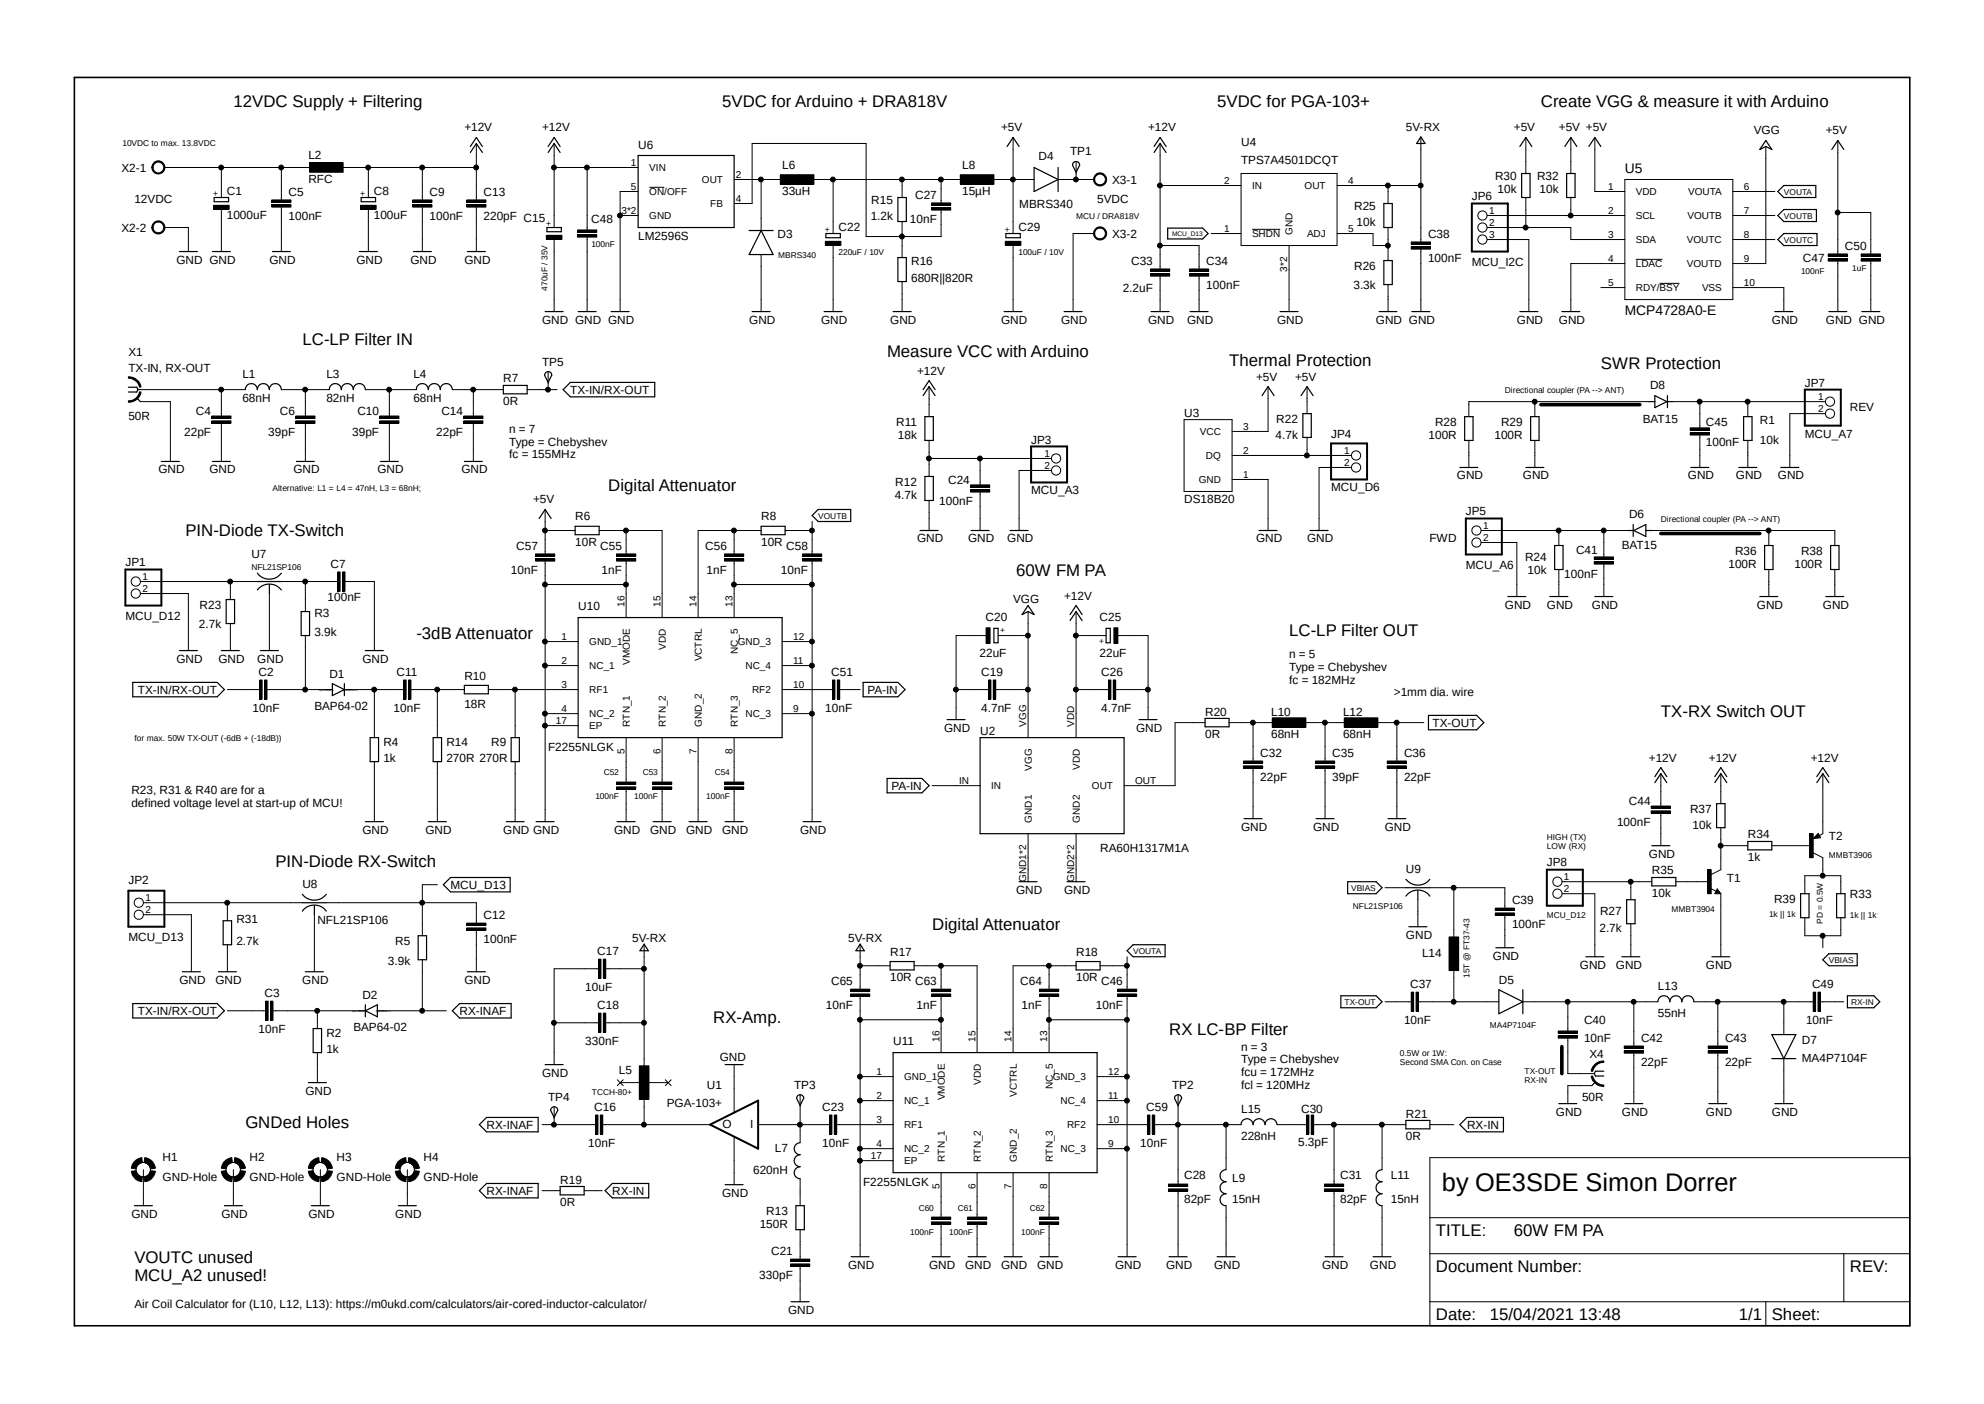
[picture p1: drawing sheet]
<svg xmlns="http://www.w3.org/2000/svg" width="420mm" height="297mm" viewBox="0 0 420 297" stroke-linecap="round" stroke-linejoin="round" font-family="sans-serif">
<defs><g id="words">
<text font-size="5.4" x="305.2" y="251.9">by OE3SDE Simon Dorrer</text>
<g font-size="3.6">
<text x="49.4" y="22.7">12VDC Supply + Filtering</text>
<text x="152.9" y="22.7">5VDC for Arduino + DRA818V</text>
<text x="257.6" y="22.7">5VDC for PGA-103+</text>
<text x="326.2" y="22.7">Create VGG &amp; measure it with Arduino</text>
<text x="64" y="72.9">LC-LP Filter IN</text>
<text x="187.8" y="75.4">Measure VCC with Arduino</text>
<text x="260.2" y="77.3">Thermal Protection</text>
<text x="338.9" y="78">SWR Protection</text>
<text x="128.7" y="104">Digital Attenuator</text>
<text x="39.2" y="113.5">PIN-Diode TX-Switch</text>
<text x="215.1" y="121.7">60W FM PA</text>
<text x="88.1" y="135.1">-3dB Attenuator</text>
<text x="272.9" y="134.4">LC-LP Filter OUT</text>
<text x="351.6" y="151.6">TX-RX Switch OUT</text>
<text x="58.3" y="183.3">PIN-Diode RX-Switch</text>
<text x="197.3" y="196.7">Digital Attenuator</text>
<text x="151" y="216.4">RX-Amp.</text>
<text x="247.5" y="218.9">RX LC-BP Filter</text>
<text x="51.9" y="238.5">GNDed Holes</text>
<text x="304" y="261.4">TITLE:</text>
<text x="320.5" y="261.4">60W FM PA</text>
<text x="28.4" y="267.1">VOUTC unused</text>
<text x="304" y="269">Document Number:</text>
<text x="391.6" y="269">REV:</text>
<text x="28.4" y="270.9">MCU_A2 unused!</text>
<text x="304" y="279.2">Date:</text>
<text x="315.4" y="279.2">15/04/2021 13:48</text>
<text x="368.1" y="279.2">1/1</text>
<text x="375.1" y="279.2">Sheet:</text>
</g>
<g font-size="2.9">
<text x="344" y="36.7">U5</text>
<text x="344" y="66.5">MCP4728A0-E</text>
</g>
<g font-size="2.5">
<text x="98.3" y="27.8">+12V</text>
<text x="114.8" y="27.8">+12V</text>
<text x="211.9" y="27.8">+5V</text>
<text x="243" y="27.8">+12V</text>
<text x="297.6" y="27.8">5V-RX</text>
<text x="320.5" y="27.8">+5V</text>
<text x="330" y="27.8">+5V +5V</text>
<text x="371.3" y="28.4">VGG</text>
<text x="386.5" y="28.4">+5V</text>
<text x="65.3" y="33.6">L2</text>
<text x="135.1" y="31.6">U6</text>
<text x="165.6" y="35.9">L6</text>
<text x="203.7" y="35.9">L8</text>
<text x="219.8" y="33.8">D4</text>
<text x="226.5" y="32.9">TP1</text>
<text x="262.7" y="34.8">TPS7A4501DCQT</text>
<text x="262.7" y="31">U4</text>
<text x="25.7" y="36.3">X2-1</text>
<text x="48" y="41.3">C1</text>
<text x="61.1" y="41.4">C5</text>
<text x="65.3" y="38.7">RFC</text>
<text x="79.1" y="41.3">C8</text>
<text x="90.9" y="41.4">C9</text>
<text x="102.4" y="41.4">C13</text>
<text x="165.6" y="41.3">33uH</text>
<text x="203.7" y="41.3">15µH</text>
<text x="235.4" y="38.9">X3-1</text>
<text x="316.5" y="38.1">R30</text>
<text x="317" y="40.9">10k</text>
<text x="325.4" y="38.1">R32</text>
<text x="325.9" y="40.9">10k</text>
<text x="28.4" y="42.9">12VDC</text>
<text x="48" y="46.4">1000uF</text>
<text x="61.1" y="46.5">100nF</text>
<text x="79.1" y="46.4">100uF</text>
<text x="90.9" y="46.5">100nF</text>
<text x="102.4" y="46.5">220pF C15</text>
<text x="125.2" y="47.1">C48</text>
<text x="184.3" y="46.6">1.2k</text>
<text x="184.4" y="43.1">R15</text>
<text x="192.6" y="47.1">10nF</text>
<text x="193.7" y="42">C27</text>
<text x="215.8" y="43.9">MBRS340</text>
<text x="232.2" y="42.9">5VDC</text>
<text x="286.6" y="44.4">R25</text>
<text x="287.2" y="47.9">10k</text>
<text x="311.6" y="42.3">JP6</text>
<text x="25.7" y="49">X2-2</text>
<text x="135.1" y="50.7">LM2596S</text>
<text x="164.6" y="50.3">D3</text>
<text x="177.5" y="48.9">C22</text>
<text x="215.6" y="48.9">C29</text>
<text x="235.4" y="50.3">X3-2</text>
<text x="302.3" y="50.3">C38</text>
<text x="390.5" y="52.8">C50</text>
<text x="37.3" y="55.8">GND GND</text>
<text x="57" y="55.8">GND</text>
<text x="75.4" y="55.8">GND</text>
<text x="86.9" y="55.8">GND</text>
<text x="98.3" y="55.8">GND</text>
<text x="192.9" y="59.7">680R||820R</text>
<text x="192.9" y="56.1">R16</text>
<text x="239.4" y="56">C33</text>
<text x="255.4" y="56">C34</text>
<text x="286.6" y="57.1">R26</text>
<text x="302.3" y="55.4">100nF</text>
<text x="311.6" y="56.3">MCU_I2C</text>
<text x="381.6" y="55.4">C47</text>
<text x="237.7" y="61.7">2.2uF</text>
<text x="255.4" y="61.1">100nF</text>
<text x="286.5" y="61.2">3.3k</text>
<text x="114.8" y="68.5">GND GND GND</text>
<text x="158.6" y="68.5">GND</text>
<text x="173.8" y="68.5">GND</text>
<text x="188.4" y="68.5">GND</text>
<text x="211.9" y="68.5">GND</text>
<text x="224.6" y="68.5">GND</text>
<text x="243" y="68.5">GND</text>
<text x="251.3" y="68.5">GND</text>
<text x="270.3" y="68.5">GND</text>
<text x="291.2" y="68.5">GND GND</text>
<text x="321.1" y="68.5">GND</text>
<text x="330" y="68.5">GND</text>
<text x="375.1" y="68.5">GND</text>
<text x="386.5" y="68.5">GND GND</text>
<text x="27.2" y="75.3">X1</text>
<text x="114.8" y="77.3">TP5</text>
<text x="27.2" y="78.6">TX-IN, RX-OUT</text>
<text x="51.3" y="79.9">L1</text>
<text x="69.1" y="79.9">L3</text>
<text x="87.5" y="79.9">L4</text>
<text x="106.5" y="80.9">R7</text>
<text x="120.7" y="83.3">TX-IN/RX-OUT</text>
<text x="194.1" y="79.2">+12V</text>
<text x="265.9" y="80.5">+5V</text>
<text x="274.1" y="80.5">+5V</text>
<text x="349.3" y="82.3">D8</text>
<text x="382.1" y="81.8">JP7</text>
<text x="27.2" y="88.8">50R</text>
<text x="41.5" y="87.8">C4</text>
<text x="51.3" y="85">68nH</text>
<text x="59.3" y="87.8">C6</text>
<text x="69.1" y="85">82nH</text>
<text x="75.6" y="87.8">C10</text>
<text x="87.5" y="85">68nH</text>
<text x="93.4" y="87.8">C14</text>
<text x="106.5" y="85.7">0R</text>
<text x="250.7" y="88.1">U3</text>
<text x="270.2" y="89.5">R22</text>
<text x="347.8" y="89.4">BAT15</text>
<text x="372.5" y="89.8">R1</text>
<text x="391.6" y="86.9">REV</text>
<text x="39" y="92.2">22pF</text>
<text x="56.8" y="92.2">39pF</text>
<text x="74.5" y="92.2">39pF</text>
<text x="92.3" y="92.2">22pF</text>
<text x="107.8" y="91.6">n = 7</text>
<text x="107.8" y="94.3">Type = Chebyshev</text>
<text x="189.7" y="90.1">R11</text>
<text x="190.1" y="93">18k</text>
<text x="218.3" y="93.9">JP3</text>
<text x="270" y="93">4.7k</text>
<text x="281.8" y="92.6">JP4</text>
<text x="302.4" y="93">100R</text>
<text x="303.8" y="90.1">R28</text>
<text x="316.4" y="93">100R</text>
<text x="317.8" y="90.1">R29</text>
<text x="361.1" y="94.4">100nF</text>
<text x="361.1" y="90">C45</text>
<text x="372.5" y="94">10k</text>
<text x="382.1" y="92.6">MCU_A7</text>
<text x="33.5" y="100.2">GND</text>
<text x="44.3" y="100.2">GND</text>
<text x="62.1" y="100.2">GND</text>
<text x="79.9" y="100.2">GND</text>
<text x="97.7" y="100.2">GND</text>
<text x="107.8" y="97">fc = 155MHz</text>
<text x="308.4" y="101.4">GND</text>
<text x="322.4" y="101.4">GND</text>
<text x="357.3" y="101.4">GND</text>
<text x="367.5" y="101.4">GND</text>
<text x="376.3" y="101.4">GND</text>
<text x="112.9" y="106.5">+5V</text>
<text x="189.4" y="105.6">4.7k</text>
<text x="189.5" y="102.8">R12</text>
<text x="198.8" y="106.8">100nF</text>
<text x="200.7" y="102.3">C24</text>
<text x="218.3" y="104.6">MCU_A3</text>
<text x="250.7" y="106.5">DS18B20</text>
<text x="281.8" y="104">MCU_D6</text>
<text x="121.7" y="110.1">R6</text>
<text x="161.1" y="110.1">R8</text>
<text x="310.3" y="108.9">JP5</text>
<text x="344.8" y="109.6">D6</text>
<text x="26.5" y="119.7">JP1</text>
<text x="53.2" y="117.9">U7</text>
<text x="109.3" y="116.3">C57</text>
<text x="121.7" y="115.5">10R</text>
<text x="127" y="116.3">C55</text>
<text x="149.3" y="116.3">C56</text>
<text x="161.1" y="115.5">10R</text>
<text x="166.4" y="116.3">C58</text>
<text x="194.1" y="114.8">GND</text>
<text x="204.9" y="114.8">GND</text>
<text x="213.2" y="114.8">GND</text>
<text x="265.9" y="114.8">GND</text>
<text x="276.7" y="114.8">GND</text>
<text x="302.6" y="114.6">FWD</text>
<text x="322.8" y="118.7">R24</text>
<text x="333.6" y="117.2">C41</text>
<text x="343.3" y="116.1">BAT15</text>
<text x="367.3" y="117.4">R36</text>
<text x="381.3" y="117.4">R38</text>
<text x="70" y="120.1">C7</text>
<text x="108.2" y="121.4">10nF</text>
<text x="127.3" y="121.4">1nF</text>
<text x="149.6" y="121.4">1nF</text>
<text x="165.3" y="121.4">10nF</text>
<text x="310.3" y="120.4">MCU_A6</text>
<text x="323.4" y="121.5">10k</text>
<text x="331.1" y="122.3">100nF</text>
<text x="365.9" y="120.2">100R</text>
<text x="379.9" y="120.2">100R</text>
<text x="26.5" y="131.1">MCU_D12</text>
<text x="42.2" y="128.9">R23</text>
<text x="66.5" y="130.4">R3</text>
<text x="69.3" y="127.1">100nF</text>
<text x="122.4" y="129">U10</text>
<text x="208.6" y="131.4">C20</text>
<text x="214.5" y="127.5">VGG</text>
<text x="225.3" y="126.8">+12V</text>
<text x="232.7" y="131.4">C25</text>
<text x="318.6" y="128.7">GND</text>
<text x="327.4" y="128.7">GND</text>
<text x="337" y="128.7">GND</text>
<text x="371.9" y="128.7">GND</text>
<text x="385.9" y="128.7">GND</text>
<text x="42.1" y="132.9">2.7k</text>
<text x="66.5" y="134.6">3.9k</text>
<text x="37.3" y="140.2">GND</text>
<text x="46.2" y="140.2">GND</text>
<text x="54.5" y="140.2">GND</text>
<text x="54.7" y="143">C2</text>
<text x="69.7" y="143.5">D1</text>
<text x="76.7" y="140.2">GND</text>
<text x="83.9" y="143">C11</text>
<text x="98.3" y="143.8">R10</text>
<text x="176" y="143">C51</text>
<text x="207.3" y="139.1">22uF</text>
<text x="207.7" y="143">C19</text>
<text x="232.7" y="139.1">22uF</text>
<text x="233.1" y="143">C26</text>
<text x="272.9" y="139.3">n = 5</text>
<text x="272.9" y="141.9">Type = Chebyshev</text>
<text x="29.2" y="146.8">TX-IN/RX-OUT</text>
<text x="98.3" y="149.8">18R</text>
<text x="183.6" y="146.8">PA-IN</text>
<text x="272.9" y="144.6">fc = 182MHz</text>
<text x="295.1" y="147.1">&gt;1mm dia. wire</text>
<text x="53.5" y="150.6">10nF</text>
<text x="66.5" y="150.1">BAP64-02</text>
<text x="83.3" y="150.6">10nF</text>
<text x="174.7" y="150.6">10nF</text>
<text x="199.9" y="154.8">GND</text>
<text x="207.5" y="155.4">U2</text>
<text x="207.7" y="150.6">4.7nF</text>
<text x="233.1" y="150.6">4.7nF</text>
<text x="240.5" y="154.8">GND</text>
<text x="255.1" y="151.4">R20</text>
<text x="269.1" y="151.4">L10</text>
<text x="284.3" y="151.4">L12</text>
<text x="303.3" y="153.8">TX-OUT</text>
<text x="81.1" y="161.2">1k</text>
<text x="81.1" y="157.7">R4</text>
<text x="94.5" y="161.2">270R 270R</text>
<text x="94.5" y="157.7">R14</text>
<text x="104" y="157.7">R9</text>
<text x="116" y="158.8">F2255NLGK</text>
<text x="255.1" y="156.2">0R</text>
<text x="266.8" y="160.1">C32</text>
<text x="269.1" y="156.2">68nH</text>
<text x="282" y="160.1">C35</text>
<text x="284.3" y="156.2">68nH</text>
<text x="297.2" y="160.1">C36</text>
<text x="349" y="161.1">+12V</text>
<text x="361.7" y="161.1">+12V</text>
<text x="383.3" y="161.1">+12V</text>
<text x="27.8" y="168">R23, R31 &amp; R40 are for a</text>
<text x="188.7" y="167.1">PA-IN</text>
<text x="266.8" y="165.2">22pF</text>
<text x="282" y="165.2">39pF</text>
<text x="297.2" y="165.2">22pF</text>
<text x="27.8" y="170.6">defined voltage level at start-up of MCU!</text>
<text x="344.8" y="170.3">C44</text>
<text x="357.8" y="172">R37</text>
<text x="76.7" y="176.4">GND</text>
<text x="90" y="176.4">GND</text>
<text x="106.5" y="176.4">GND GND</text>
<text x="130" y="176.4">GND</text>
<text x="137.6" y="176.4">GND</text>
<text x="145.2" y="176.4">GND</text>
<text x="152.9" y="176.4">GND</text>
<text x="169.4" y="176.4">GND</text>
<text x="262.7" y="175.7">GND</text>
<text x="278" y="175.7">GND</text>
<text x="293.2" y="175.7">GND</text>
<text x="342.3" y="174.7">100nF</text>
<text x="358.3" y="175.5">10k</text>
<text x="370" y="177.4">R34</text>
<text x="387.1" y="177.6">T2</text>
<text x="232.9" y="180.2">RA60H1317M1A</text>
<text x="297.6" y="184.6">U9</text>
<text x="327.4" y="183.2">JP8</text>
<text x="349" y="181.4">GND</text>
<text x="349.7" y="185">R35</text>
<text x="370" y="182.2">1k</text>
<text x="27.2" y="187">JP2</text>
<text x="64" y="187.8">U8</text>
<text x="95.4" y="188">MCU_D13</text>
<text x="215.1" y="189.1">GND</text>
<text x="225.3" y="189.1">GND</text>
<text x="320.1" y="191.2">C39</text>
<text x="349.7" y="189.8">10k</text>
<text x="365.5" y="186.5">T1</text>
<text x="375.5" y="191">R39</text>
<text x="391.6" y="190.1">R33</text>
<text x="50" y="195.2">R31</text>
<text x="67.2" y="195.4">NFL21SP106</text>
<text x="102.4" y="194.4">C12</text>
<text x="320.1" y="196.3">100nF</text>
<text x="338.6" y="197.1">2.7k</text>
<text x="338.7" y="193.6">R27</text>
<text x="27.2" y="199.1">MCU_D13</text>
<text x="50" y="200">2.7k</text>
<text x="83.6" y="199.9">R5</text>
<text x="102.4" y="199.5">100nF</text>
<text x="126.4" y="202">C17</text>
<text x="133.8" y="199.2">5V-RX</text>
<text x="179.5" y="199.2">5V-RX</text>
<text x="188.4" y="202.1">R17</text>
<text x="227.8" y="202.1">R18</text>
<text x="297.6" y="198.6">GND</text>
<text x="301" y="202.5">L14</text>
<text x="316" y="203">GND</text>
<text x="38" y="208.1">GND</text>
<text x="45.6" y="208.1">GND</text>
<text x="64" y="208.1">GND</text>
<text x="82.1" y="204">3.9k</text>
<text x="98.3" y="208.1">GND</text>
<text x="123.9" y="209.6">10uF</text>
<text x="175.9" y="208.4">C65</text>
<text x="188.4" y="207.6">10R</text>
<text x="193.7" y="208.4">C63</text>
<text x="215.9" y="208.4">C64</text>
<text x="227.8" y="207.6">10R</text>
<text x="233.1" y="208.4">C46</text>
<text x="298.5" y="209">C37</text>
<text x="317.3" y="208.2">D5</text>
<text x="334.4" y="204.9">GND</text>
<text x="342.1" y="204.9">GND</text>
<text x="350.9" y="209.4">L13</text>
<text x="361.1" y="204.9">GND</text>
<text x="383.6" y="209">C49</text>
<text x="29.2" y="214.7">TX-IN/RX-OUT</text>
<text x="56" y="210.9">C3</text>
<text x="76.7" y="211.4">D2</text>
<text x="97.3" y="214.7">RX-INAF</text>
<text x="126.4" y="213.4">C18</text>
<text x="174.8" y="213.4">10nF</text>
<text x="194" y="213.4">1nF</text>
<text x="216.2" y="213.4">1nF</text>
<text x="232" y="213.4">10nF</text>
<text x="350.9" y="215.2">55nH</text>
<text x="54.7" y="218.5">10nF</text>
<text x="69.1" y="219.3">R2</text>
<text x="74.8" y="218">BAP64-02</text>
<text x="123.9" y="221">330nF</text>
<text x="189.1" y="221.1">U11</text>
<text x="297.2" y="216.6">10nF</text>
<text x="335.3" y="220.4">10nF</text>
<text x="335.3" y="216.6">C40</text>
<text x="347.4" y="220.4">C42</text>
<text x="365.2" y="220.4">C43</text>
<text x="381.4" y="220.8">D7</text>
<text x="382.3" y="216.6">10nF</text>
<text x="69.1" y="222.8">1k</text>
<text x="114.8" y="227.7">GND</text>
<text x="131" y="227.2">L5</text>
<text x="152.4" y="224.4">GND</text>
<text x="262.7" y="222.3">n = 3</text>
<text x="262.7" y="225">Type = Chebyshev</text>
<text x="262.7" y="227.6">fcu = 172MHz</text>
<text x="336.5" y="223.8">X4</text>
<text x="347.4" y="225.5">22pF</text>
<text x="365.2" y="225.5">22pF</text>
<text x="381.4" y="224.6">MA4P7104F</text>
<text x="64.6" y="231.6">GND</text>
<text x="116" y="232.8">TP4</text>
<text x="149.6" y="230.3">U1</text>
<text x="168.1" y="230.3">TP3</text>
<text x="248.1" y="230.3">TP2</text>
<text x="262.7" y="230.3">fcl = 120MHz</text>
<text x="334.9" y="232.8">50R</text>
<text x="103" y="238.8">RX-INAF</text>
<text x="125.8" y="235">C16</text>
<text x="141.1" y="234.1">PGA-103+</text>
<text x="152.9" y="238.7">O</text>
<text x="158.8" y="238.7">I</text>
<text x="174.1" y="235">C23</text>
<text x="242.7" y="235">C59</text>
<text x="262.7" y="235.4">L15</text>
<text x="275.4" y="235.4">C30</text>
<text x="297.6" y="236.4">R21</text>
<text x="310.6" y="238.8">RX-IN</text>
<text x="329.4" y="236">GND</text>
<text x="343.3" y="236">GND</text>
<text x="361.1" y="236">GND</text>
<text x="375.1" y="236">GND</text>
<text x="34.4" y="245.6">H1</text>
<text x="52.8" y="245.6">H2</text>
<text x="71.2" y="245.6">H3</text>
<text x="89.6" y="245.6">H4</text>
<text x="124.5" y="242.6">10nF</text>
<text x="164" y="243.8">L7</text>
<text x="174.1" y="242.6">10nF</text>
<text x="241.4" y="242.6">10nF</text>
<text x="262.7" y="241.2">228nH</text>
<text x="274.8" y="242.4">5.3pF</text>
<text x="297.6" y="241.2">0R</text>
<text x="34.4" y="249.9">GND-Hole</text>
<text x="52.8" y="249.9">GND-Hole</text>
<text x="71.2" y="249.9">GND-Hole</text>
<text x="89.6" y="249.9">GND-Hole</text>
<text x="118.6" y="250.4">R19</text>
<text x="159.4" y="248.5">620nH</text>
<text x="182.7" y="250.9">F2255NLGK</text>
<text x="250.7" y="249.3">C28</text>
<text x="260.8" y="250">L9</text>
<text x="283.7" y="249.3">C31</text>
<text x="294.4" y="249.3">L11</text>
<text x="27.8" y="257.6">GND</text>
<text x="46.9" y="257.6">GND</text>
<text x="65.3" y="257.6">GND</text>
<text x="83.7" y="257.6">GND</text>
<text x="103" y="252.8">RX-INAF</text>
<text x="118.6" y="255.2">0R</text>
<text x="129.6" y="252.8">RX-IN</text>
<text x="152.9" y="253.1">GND</text>
<text x="162.2" y="257.1">R13</text>
<text x="250.7" y="254.4">82pF</text>
<text x="260.8" y="254.5">15nH</text>
<text x="283.7" y="254.4">82pF</text>
<text x="294.4" y="254.5">15nH</text>
<text x="160.8" y="259.9">150R</text>
<text x="163.2" y="265.5">C21</text>
<text x="179.5" y="268.4">GND</text>
<text x="196.7" y="268.4">GND</text>
<text x="204.3" y="268.4">GND</text>
<text x="211.9" y="268.4">GND</text>
<text x="219.5" y="268.4">GND</text>
<text x="236" y="268.4">GND</text>
<text x="246.8" y="268.4">GND</text>
<text x="257" y="268.4">GND</text>
<text x="279.9" y="268.4">GND</text>
<text x="290" y="268.4">GND</text>
<text x="160.7" y="270.5">330pF</text>
<text x="28.4" y="276.6">Air Coil Calculator for (L10, L12, L13): https://m0ukd.com/calculators/air-cored-inductor-calculator/</text>
<text x="166.8" y="277.9">GND</text>
</g>
<g font-size="2.1">
<text x="133.6" y="35.1">1</text>
<text x="133.6" y="40.2">5</text>
<text x="137.5" y="36.2">VIN</text>
<text x="137.5" y="41.3">ON/OFF</text>
<text x="148.6" y="38.7">OUT</text>
<text x="155.8" y="37.6">2</text>
<text x="259.2" y="38.9">2</text>
<text x="265" y="40">IN</text>
<text x="276.2" y="40">OUT</text>
<text x="285.4" y="38.9">4</text>
<text x="340.4" y="40.2">1</text>
<text x="346.3" y="41.3">VDD</text>
<text x="357.4" y="41.3">VOUTA</text>
<text x="369.1" y="40.2">6</text>
<text x="131.6" y="45.2">3*2</text>
<text x="137.5" y="46.4">GND</text>
<text x="150.4" y="43.8">FB</text>
<text x="155.8" y="42.7">4</text>
<text x="315.2" y="45.2">1</text>
<text x="315.2" y="47.8">2</text>
<text x="340.4" y="45.2">2</text>
<text x="346.3" y="46.4">SCL</text>
<text x="357.2" y="46.4">VOUTB</text>
<text x="369.1" y="45.2">7</text>
<text x="259.2" y="49">1</text>
<text x="265" y="50.2">SHDN</text>
<text x="273.6" y="49.6" transform="rotate(-90 273.6 49.6)">GND</text>
<text x="276.7" y="50.2">ADJ</text>
<text x="285.4" y="49">5</text>
<text x="315.2" y="50.3">3</text>
<text x="340.4" y="50.3">3</text>
<text x="346.3" y="51.4">SDA</text>
<text x="357.1" y="51.4">VOUTC</text>
<text x="369.1" y="50.3">8</text>
<text x="272.5" y="57.4" transform="rotate(-90 272.5 57.4)">3*2</text>
<text x="340.4" y="55.4">4</text>
<text x="346.3" y="56.5">LDAC</text>
<text x="357.1" y="56.5">VOUTD</text>
<text x="369.1" y="55.4">9</text>
<text x="340.4" y="60.5">5</text>
<text x="346.3" y="61.6">RDY/BSY</text>
<text x="360.3" y="61.6">VSS</text>
<text x="369.1" y="60.5">10</text>
<text x="384.9" y="84.6">1</text>
<text x="384.9" y="87.1">2</text>
<text x="254" y="92.1">VCC</text>
<text x="263.1" y="90.9">3</text>
<text x="221.1" y="96.6">1</text>
<text x="221.1" y="99.2">2</text>
<text x="255.3" y="97.1">DQ</text>
<text x="263.1" y="96">2</text>
<text x="263.1" y="101.1">1</text>
<text x="284.6" y="96">1</text>
<text x="284.6" y="98.6">2</text>
<text x="253.7" y="102.2">GND</text>
<text x="313.9" y="111.9">1</text>
<text x="313.9" y="114.4">2</text>
<text x="30.1" y="122.7">1</text>
<text x="30.1" y="125.2">2</text>
<text x="132.2" y="128.3" transform="rotate(-90 132.2 128.3)">16</text>
<text x="139.8" y="128.3" transform="rotate(-90 139.8 128.3)">15</text>
<text x="147.4" y="128.3" transform="rotate(-90 147.4 128.3)">14</text>
<text x="155.1" y="128.3" transform="rotate(-90 155.1 128.3)">13</text>
<text x="118.9" y="135.4">1</text>
<text x="124.8" y="136.5">GND_1</text>
<text x="140.9" y="137.4" transform="rotate(-90 140.9 137.4)">VDD</text>
<text x="156.2" y="136.5">GND_3</text>
<text x="167.9" y="135.4">12</text>
<text x="118.9" y="140.5">2</text>
<text x="124.8" y="141.6">NC_1</text>
<text x="133.3" y="140.7" transform="rotate(-90 133.3 140.7)">VMODE</text>
<text x="148.5" y="139.9" transform="rotate(-90 148.5 139.9)">VCTRL</text>
<text x="156.2" y="138.4" transform="rotate(-90 156.2 138.4)">NC_5</text>
<text x="157.8" y="141.6">NC_4</text>
<text x="167.9" y="140.5">11</text>
<text x="118.9" y="145.5">3</text>
<text x="124.8" y="146.6">RF1</text>
<text x="159.2" y="146.6">RF2</text>
<text x="167.9" y="145.5">10</text>
<text x="117.7" y="153.2">17</text>
<text x="118.9" y="150.6">4</text>
<text x="124.8" y="151.7">NC_2</text>
<text x="124.8" y="154.3">EP</text>
<text x="133.3" y="153.7" transform="rotate(-90 133.3 153.7)">RTN_1</text>
<text x="140.9" y="153.7" transform="rotate(-90 140.9 153.7)">RTN_2</text>
<text x="148.5" y="153.7" transform="rotate(-90 148.5 153.7)">GND_2</text>
<text x="156.2" y="153.7" transform="rotate(-90 156.2 153.7)">RTN_3</text>
<text x="157.8" y="151.7">NC_3</text>
<text x="167.9" y="150.6">9</text>
<text x="217.3" y="153.7" transform="rotate(-90 217.3 153.7)">VGG</text>
<text x="227.4" y="153.7" transform="rotate(-90 227.4 153.7)">VDD</text>
<text x="132.2" y="159.6" transform="rotate(-90 132.2 159.6)">5</text>
<text x="139.8" y="159.6" transform="rotate(-90 139.8 159.6)">6</text>
<text x="147.4" y="159.6" transform="rotate(-90 147.4 159.6)">7</text>
<text x="155.1" y="159.6" transform="rotate(-90 155.1 159.6)">8</text>
<text x="203" y="165.9">IN</text>
<text x="209.8" y="167">IN</text>
<text x="218.4" y="163.1" transform="rotate(-90 218.4 163.1)">VGG</text>
<text x="228.6" y="162.8" transform="rotate(-90 228.6 162.8)">VDD</text>
<text x="231.1" y="167">OUT</text>
<text x="240.3" y="165.9">OUT</text>
<text x="218.4" y="174" transform="rotate(-90 218.4 174)">GND1</text>
<text x="228.6" y="174" transform="rotate(-90 228.6 174)">GND2</text>
<text x="30.8" y="190.6">1</text>
<text x="217.3" y="186.6" transform="rotate(-90 217.3 186.6)">GND1*2</text>
<text x="227.4" y="186.6" transform="rotate(-90 227.4 186.6)">GND2*2</text>
<text x="331" y="186.1">1</text>
<text x="331" y="188.7">2</text>
<text x="30.8" y="193.1">2</text>
<text x="198.9" y="220.3" transform="rotate(-90 198.9 220.3)">16</text>
<text x="206.5" y="220.3" transform="rotate(-90 206.5 220.3)">15</text>
<text x="214.1" y="220.3" transform="rotate(-90 214.1 220.3)">14</text>
<text x="221.7" y="220.3" transform="rotate(-90 221.7 220.3)">13</text>
<text x="185.5" y="227.4">1</text>
<text x="234.6" y="227.4">12</text>
<text x="185.5" y="232.5">2</text>
<text x="191.4" y="228.5">GND_1</text>
<text x="191.4" y="233.6">NC_1</text>
<text x="200" y="232.7" transform="rotate(-90 200 232.7)">VMODE</text>
<text x="207.6" y="229.5" transform="rotate(-90 207.6 229.5)">VDD</text>
<text x="215.2" y="232" transform="rotate(-90 215.2 232)">VCTRL</text>
<text x="222.8" y="230.5" transform="rotate(-90 222.8 230.5)">NC_5</text>
<text x="222.8" y="228.5">GND_3</text>
<text x="224.5" y="233.6">NC_4</text>
<text x="234.6" y="232.5">11</text>
<text x="185.5" y="237.6">3</text>
<text x="191.4" y="238.7">RF1</text>
<text x="225.9" y="238.7">RF2</text>
<text x="234.6" y="237.6">10</text>
<text x="184.4" y="245.2">17</text>
<text x="185.5" y="242.7">4</text>
<text x="191.4" y="243.8">NC_2</text>
<text x="200" y="245.7" transform="rotate(-90 200 245.7)">RTN_1</text>
<text x="207.6" y="245.7" transform="rotate(-90 207.6 245.7)">RTN_2</text>
<text x="215.2" y="245.7" transform="rotate(-90 215.2 245.7)">GND_2</text>
<text x="222.8" y="245.7" transform="rotate(-90 222.8 245.7)">RTN_3</text>
<text x="224.5" y="243.8">NC_3</text>
<text x="234.6" y="242.7">9</text>
<text x="191.4" y="246.3">EP</text>
<text x="198.9" y="251.6" transform="rotate(-90 198.9 251.6)">5</text>
<text x="206.5" y="251.6" transform="rotate(-90 206.5 251.6)">6</text>
<text x="214.1" y="251.6" transform="rotate(-90 214.1 251.6)">7</text>
<text x="221.7" y="251.6" transform="rotate(-90 221.7 251.6)">8</text>
</g>
<g font-size="1.8">
<text x="25.9" y="31">10VDC to max. 13.8VDC</text>
<text x="46.3" y="41.4" transform="rotate(-90 46.3 41.4)">+</text>
<text x="77.4" y="41.4" transform="rotate(-90 77.4 41.4)">+</text>
<text x="377.6" y="41.1">VOUTA</text>
<text x="116.8" y="47.7" transform="rotate(-90 116.8 47.7)">+</text>
<text x="227.8" y="46.2">MCU / DRA818V</text>
<text x="377.6" y="46.2">VOUTB</text>
<text x="125.2" y="52.2">100nF</text>
<text x="175.8" y="49" transform="rotate(-90 175.8 49)">+</text>
<text x="177.5" y="54">220uF / 10V</text>
<text x="213.9" y="49" transform="rotate(-90 213.9 49)">+</text>
<text x="215.6" y="54">100uF / 10V</text>
<text x="377.6" y="51.3">VOUTC</text>
<text x="164.7" y="54.5">MBRS340</text>
<text x="381.3" y="58">100nF</text>
<text x="392.1" y="57.4">1uF</text>
<text x="115.9" y="61.5" transform="rotate(-90 115.9 61.5)">470uF / 35V</text>
<text x="318.6" y="83.1">Directional coupler (PA --&gt; ANT)</text>
<text x="57.7" y="104">Alternative: L1 = L4 = 47nH, L3 = 68nH;</text>
<text x="173.2" y="109.7">VOUTB</text>
<text x="351.6" y="110.3">Directional coupler (PA --&gt; ANT)</text>
<text x="53.2" y="120.5">NFL21SP106</text>
<text x="211.7" y="133.9">+</text>
<text x="232.7" y="136.3">+</text>
<text x="28.4" y="156.7">for max. 50W TX-OUT (-6dB + (-18dB))</text>
<text x="127.8" y="164">C52</text>
<text x="136.1" y="164">C53</text>
<text x="151.3" y="164">C54</text>
<text x="126" y="169.1">100nF</text>
<text x="134.3" y="169.1">100nF</text>
<text x="149.5" y="169.1">100nF</text>
<text x="327.4" y="177.6">HIGH (TX)</text>
<text x="327.4" y="179.5">LOW (RX)</text>
<text x="387.1" y="181.4">MMBT3906</text>
<text x="286" y="188.4">VBIAS</text>
<text x="286.4" y="192.2">NFL21SP106</text>
<text x="327.4" y="194.1">MCU_D12</text>
<text x="353.9" y="192.9">MMBT3904</text>
<text x="374.5" y="194">1k || 1k</text>
<text x="385.9" y="195.4" transform="rotate(-90 385.9 195.4)">PD = 0.5W</text>
<text x="391.6" y="194.3">1k || 1k</text>
<text x="239.9" y="201.8">VOUTA</text>
<text x="387.1" y="203.7">VBIAS</text>
<text x="311.1" y="206.8" transform="rotate(-90 311.1 206.8)">15T @ FT37-43</text>
<text x="284.6" y="212.6">TX-OUT</text>
<text x="391.9" y="212.6">RX-IN</text>
<text x="315.4" y="217.4">MA4P7104F</text>
<text x="296.3" y="223.3">0.5W or 1W:</text>
<text x="296.3" y="225.2">Second SMA Con. on Case</text>
<text x="322.7" y="227.1">TX-OUT</text>
<text x="125.3" y="231.6">TCCH-80+</text>
<text x="322.7" y="229">RX-IN</text>
<text x="194.5" y="256.1">C60</text>
<text x="202.7" y="256.1">C61</text>
<text x="218" y="256.1">C62</text>
<text x="192.7" y="261.2">100nF</text>
<text x="201" y="261.2">100nF</text>
<text x="216.2" y="261.2">100nF</text>
</g>
<text font-size="1.4" x="248.1" y="49.9">MCU_D13</text>
<g font-size=".6">
<text x="67.5" y="146.1">SpiceOrder 1</text>
<text x="72.6" y="146.1">SpiceOrder 2</text>
<text x="74.5" y="214">SpiceOrder 2</text>
<text x="79.6" y="214">SpiceOrder 1</text>
</g>
</g></defs>
<path d="M15.2 16l389.4 265M404.6 16l-389.4 265" fill="none" stroke="#fff" stroke-width=".21"/>
<g fill="none" stroke="#000" stroke-width=".21">
<path d="M32.5 34.5a1.39 1.39 0 0 1 2.2 .2 1.39 1.39 0 0 1-.8 2.1 1.39 1.39 0 0 1-1.8-1.4h.3a1.13 1.13 0 0 1 1.5-1.1 1.13 1.13 0 0 1 .4 1.9 1.13 1.13 0 0 1-1.8-.4l-.1-.4h-.3zM34.8 35.4h31.7M46.9 35.4v6.4M59.6 35.4v6.9M65.5 34.4h7.1v2h-7.1zM71.6 35.4h29.2M78 35.4v6.4M89.4 35.4v6.9M100.8 30.4v11.9M117.3 30.4v17.7M117.3 35.4h17.8M124.3 35.4v13.2"/>
<path d="M137.5 39.6h3.1M155.4 38h10.8M161.1 38v10.8M165.2 37h7.1v2h-7.1zM171.3 38h33M176.4 38v11.4M191 38v3.8M199.2 38v4.9M203.3 37h7.1v2h-7.1zM209.4 38h9.5M214.5 29.1v20.3M224 38h7.6"/>
<path d="M227.8 34.2v3.8M231.8 37.1a1.39 1.39 0 0 1 2.2 .1 1.39 1.39 0 0 1-.8 2.1 1.39 1.39 0 0 1-1.7-1.3h.2a1.15 1.15 0 0 1 1.7-1 1.15 1.15 0 0 1 .2 1.9 1.15 1.15 0 0 1-1.8-.5l-.1-.4h-.2zM245.6 30.4v26.5M245.6 39.2h17.1M262.7 36.7h20.3v15.2h-20.3zM283 39.2h17.8M293.8 39.2v3.9M300.8 29.1v22.1M323 29.1v7.6M332.5 29.1v7.6M337.6 29.1v11.4h6.4M344 38h22.8v25.4h-22.8z"/>
<path d="M373.8 31v24.8h-7M389 29.7v24M32.8 46.9a1.4 1.4 0 0 1 2 .7 1.4 1.4 0 0 1-1 1.9 1.4 1.4 0 0 1-1.7-1.4h.3a1.13 1.13 0 0 1 1.5-1.1 1.13 1.13 0 0 1 .4 1.9 1.13 1.13 0 0 1-1.8-.4l-.1-.4h-.3l.1-.4zM34.8 48.1h5.1v5.1M45.2 43.4h3.3v.9h-3.3zM46.9 44.3v8.9M57.5 42.3h4.1v.5h-4.1zM57.5 43.3h4.1v.5h-4.1zM59.6 43.8v9.4M76.3 43.4h3.3v.9h-3.3zM78 44.3v8.9M87.4 42.3h4v.5h-4z"/>
<path d="M87.4 43.3h4v.5h-4zM89.4 43.8v9.4M98.8 42.3h4.1v.5h-4.1zM98.8 43.3h4.1v.5h-4.1zM100.8 43.8v9.4M115.7 49.8h3.3v.8h-3.3zM117.3 50.7v15.2M122.3 48.6h4v.5h-4zM122.3 49.7h4v.5h-4zM124.3 50.2v15.7M131.3 45.6h3.8M135.1 40.5h-3.8v25.4"/>
<path d="M155.4 43.1h3.8v-12.7h24.1v19.6h15.9v-5.6M161.1 53.8v12.1M174.7 51.1h3.3v.8h-3.3zM176.4 51.9v14M191 46.9v7.6M191 59.6v6.3M197.2 42.9h4.1v.5h-4.1zM197.2 43.9h4.1v.5h-4.1zM212.8 51.1h3.3v.8h-3.3zM214.5 51.9v14M231.6 49.4h-4.4v16.5M231.8 48.5a1.39 1.39 0 0 1 2.2 .2 1.39 1.39 0 0 1-.8 2.1 1.39 1.39 0 0 1-1.7-1.4h.2a1.15 1.15 0 0 1 1.7-1 1.15 1.15 0 0 1 .2 2 1.15 1.15 0 0 1-1.8-.6l-.1-.4h-.2z"/>
<path d="M243.5 56.9h4.1v.5h-4.1zM243.5 57.9h4.1v.5h-4.1zM245.6 58.4v7.5M245.6 51.9h8.2v5M251.8 56.9h4.1v.5h-4.1zM251.8 57.9h4.1v.5h-4.1zM253.8 58.4v7.5M256.4 49.4h6.3M265 48.5h6M272.9 51.9v14M283 49.4h7.7v2.5h3.1M293.8 48.1v7"/>
<path d="M298.7 51.2h4.1v.5h-4.1zM298.7 52.2h4.1v.5h-4.1zM300.8 52.7v13.2M314.8 48.1h17.7v2.6h11.5M314.8 50.7h8.8v15.2M314.8 45.6h29.2M323 41.8v6.3M332.5 41.8v3.8M344 55.8h-11.5v10.1M346.3 54.9h5.6M351.3 59.9h4.2M366.8 45.6h8.9"/>
<path d="M366.8 50.7h8.9M366.8 40.5h8.9M387 53.7h4.1v.5h-4.1zM387 54.7h4.1v.5h-4.1zM389 45h7v8.7M389 55.2v10.7M394 53.7h4.1v.5h-4.1zM394 54.7h4.1v.5h-4.1zM396 55.2v10.7M27.2 79.7a2.57 2.57 0 0 1 2.6 2.2h-.3a2.46 2.46 0 0 0-2.3-1.9zM116 78.6v3.8M293.8 60.2v5.7"/>
<path d="M338.9 60.8h5.1M366.8 60.8h10.8v5.1M27.2 84.8a2.35 2.35 0 0 0 2.3-1.9h.3a2.51 2.51 0 0 1-2.6 2.2zM29.2 82.4h22.7M29.7 85h6.4v12.6M44.8 89h4.1v.5h-4.1zM44.8 88h4.1v.5h-4.1zM46.9 82.4v5.6M46.9 89.5v8.1M59.6 82.4h10.1M62.6 89h4.1v.5h-4.1zM62.6 88h4.1v.5h-4.1z"/>
<path d="M64.6 82.4v5.6M64.6 89.5v8.1M77.3 82.4h10.8M80.4 89h4.1v.5h-4.1zM80.4 88h4.1v.5h-4.1zM82.4 82.4v5.6M82.4 89.5v8.1M95.8 82.4h10.8M98.2 89h4v.5h-4zM98.2 88h4v.5h-4zM100.2 82.4v5.6M100.2 89.5v8.1"/>
<path d="M111.6 82.4h6.3M196.7 97h25.9M196.7 81.8v6.3M196.7 93.2v7.6M207.5 97v5.6M222.6 99.5h-6.9v12.7M250.7 88.8h10.1v15.2h-10.1zM260.8 96.4h25.3M268.4 81.8v9.5h-7.6M276.7 81.8v5.7M276.7 92.5v3.9M286.1 98.9h-6.9v13.3"/>
<path d="M310.9 93.2v5.7M324.9 85v3.1M324.9 93.2v5.7M349 85h-38.1v3.1M354.1 85h32.3M357.8 91.5h4.1v.5h-4.1zM357.8 90.5h4.1v.5h-4.1zM359.8 85v5.5M359.8 92v6.9M370 85v3.1M370 93.2v5.7M386.4 87.5h-7.5v11.4"/>
<path d="M113.4 118.2h4v.5h-4zM113.4 117.2h4v.5h-4zM115.4 112.2h6.4M115.4 107.8v9.4M115.4 118.7v55.1M126.8 112.2h13.4v18.4M130.5 118.2h4.1v.5h-4.1zM130.5 117.2h4.1v.5h-4.1zM132.5 112.2v5M132.5 118.7v11.9M153.4 118.2h4v.5h-4zM153.4 117.2h4v.5h-4z"/>
<path d="M155.4 112.2v5M155.4 118.7v11.9M161.1 112.2h-13.3v18.4M166.2 112.2h5.7M169.9 118.2h4v.5h-4zM169.9 117.2h4v.5h-4zM171.9 110.3v6.9M171.9 118.7v55.1M196.7 105.9v6.3M205.4 102.6h4.1v.5h-4.1zM205.4 103.6h4.1v.5h-4.1zM207.5 104.1v8.1"/>
<path d="M260.8 101.4h7.6v10.8M313.6 112.2h31M313.6 114.8h7.5v11.4M330 112.2v3.2M337.5 118.8h4v.5h-4zM337.5 117.8h4v.5h-4zM339.5 112.2v5.6M339.5 119.3v6.9M349.7 112.2h38.7v3.2M374.4 112.2v3.2M29.8 125.6h10.1v12M29.8 123h24.7"/>
<path d="M48.8 123v3.8M48.8 131.9v5.7M57 125.6v12M59.6 123h11.9M64.6 123v6.4M64.6 134.5v11.4M71.5 121h.5v4.1h-.5zM72.5 121h.5v4.1h-.5zM73 123h6.2v14.6M115.4 135.7h7M115.4 123.7h17.1M155.4 123.7h16.5"/>
<path d="M165.6 135.7h6.3M208.7 132.8h.9v3.3h-.9zM208.7 134.5h-6.3v17.7M211.3 134.5h6.3M217.6 129.4v26.6M227.8 129.4v26.6M227.8 134.5h6.3M235.8 132.8h.8v3.3h-.8zM236.7 134.5h6.3v17.7M330 120.5v5.7M374.4 120.5v5.7M388.4 120.5v5.7"/>
<path d="M48.1 145.9h6.9M55 143.8h.5v4.1h-.5zM56 143.8h.5v4.1h-.5zM56.5 145.9h12.6M74.2 145.9h11.3M79.2 145.9v10.1M85.5 143.8h.5v4.1h-.5zM86.5 143.8h.5v4.1h-.5zM87 145.9h11.3M92.6 145.9v10.1M103.4 145.9h19M109.1 145.9v10.1"/>
<path d="M115.4 140.8h7M115.4 151h7M115.4 153.5h7M132.5 156v9.4M140.2 156v9.4M147.8 156v17.8M155.4 156v9.4M165.6 145.9h10.6M165.6 140.8h6.3M165.6 151h6.3M176.2 143.8h.5v4.1h-.5zM177.2 143.8h.6v4.1h-.6z"/>
<path d="M177.8 145.9h4.3M202.4 145.9h6.9M209.3 143.8h.5v4.1h-.5zM210.3 143.8h.5v4.1h-.5zM210.8 145.9h6.8M227.8 145.9h6.9M234.7 143.8h.5v4.1h-.5zM235.7 143.8h.5v4.1h-.5zM236.2 145.9h6.8M255.1 152.9h-6.3v13.3h-10.8M260.2 152.9h10.1M265.3 152.9v8.1"/>
<path d="M269.3 151.8h7.1v2.1h-7.1zM275.4 152.9h10.2M280.5 152.9v8.1M284.6 151.8h7.1v2.1h-7.1zM290.7 152.9h10.7M295.7 152.9v8.1M79.2 161.1v12.7M92.6 161.1v12.7M109.1 161.1v12.7M130.5 166.5h4.1v.5h-4.1zM130.5 165.4h4.1v.5h-4.1zM132.5 167v6.8"/>
<path d="M138.1 166.5h4.1v.5h-4.1zM138.1 165.4h4.1v.5h-4.1zM140.2 167v6.8M153.4 166.5h4v.5h-4zM153.4 165.4h4v.5h-4zM155.4 167v6.8M197.3 166.2h10.2M217.6 176.4v10.1M227.8 176.4v10.1M263.2 162h4.1v.5h-4.1zM263.2 161h4.1v.5h-4.1zM265.3 162.5v10.7"/>
<path d="M278.5 162h4v.5h-4zM278.5 161h4v.5h-4zM280.5 162.5v10.7M293.7 162h4v.5h-4zM293.7 161h4v.5h-4zM295.7 162.5v10.7M349.5 170.5h4.1v.5h-4.1zM349.5 171.5h4.1v.5h-4.1zM351.6 163.7v6.8M351.6 172v6.9M364.3 163.7v6.3M364.3 175.1v8.9l-2.1 1"/>
<path d="M364.3 178.9h5.7M375.1 178.9h8.2M383.1 176.4h.7v5h-.7zM384.9 176.3l.5 .9-1.6 .2zM385.9 163.7v12.7l-.8 .4M30.4 191h33.6M30.4 193.5h10.1v12.1M48.1 191v3.8M48.1 199.9v5.7M66.5 193.5v12.1M69.1 191h31.7v4.3M92.6 187.2h-3.2v10.8"/>
<path d="M98.8 195.3h4.1v.5h-4.1zM98.8 196.3h4.1v.5h-4.1zM100.8 196.8v8.8M136.4 199.9v26.6M182.1 199.9v9.4M293.2 187.8h4.4M300.1 190.3v5.7M302.7 187.8h15.9v4.3M306.7 198.2h2.1v7.1h-2.1zM307.8 187.8v11.4M316.5 192.1h4.1v.5h-4.1zM316.5 193.1h4.1v.5h-4.1z"/>
<path d="M318.6 193.6v6.9M330.7 186.5h19M330.7 189.1h6.9v13.3M345.2 186.5v3.8M345.2 195.4v7M354.8 186.5h6.9M361.5 184h.7v5.1h-.7zM362 187.9l1.3 .7M363.5 188l.8 1.1h-1.3zM364.3 189.1v13.3M382.1 189.1v-3.8h7.6v3.8M382.1 194.1v3.9h7.6v-3.9"/>
<path d="M383.8 180.4l2.1 1v3.9M385.9 198v2.5M48.1 213.8h8.2M56.3 211.8h.5v4.1h-.5zM57.3 211.8h.5v4.1h-.5zM57.8 213.8h18.3M67.2 213.8v3.8M81.2 213.8h13.3M89.4 203v10.8M117.3 216.4h9.4M126.7 202.9h.5v4.1h-.5zM126.7 214.3h.5v4.1h-.5z"/>
<path d="M126.7 204.9h-9.4v20.3M127.7 202.9h.5v4.1h-.5zM127.7 214.3h.5v4.1h-.5zM128.2 204.9h8.2M128.2 216.4h8.2M180 210.3h4.1v.5h-4.1zM180 209.3h4.1v.5h-4.1zM182.1 210.8v55.1M182.1 204.3h6.3M182.1 215.7h17.1M193.5 204.3h13.3v18.4M197.2 210.3h4.1v.5h-4.1z"/>
<path d="M197.2 209.3h4.1v.5h-4.1zM199.2 204.3v5M199.2 210.8v11.9M220 210.3h4.1v.5h-4.1zM220 209.3h4.1v.5h-4.1zM222.1 204.3v5M222.1 210.8v11.9M222.1 215.7h16.5M227.8 204.3h-13.3v18.4M232.9 204.3h5.7M236.6 210.3h4v.5h-4zM236.6 209.3h4v.5h-4z"/>
<path d="M238.6 202.4v6.9M238.6 210.8v55.1M293.2 211.9h5.5M298.7 209.9h.6v4.1h-.6zM299.8 209.9h.5v4.1h-.5zM300.3 211.9h17M307.8 204.3v7.6M322.4 211.9h28.5M329.9 219.1h4v.5h-4zM329.9 218.1h4v.5h-4zM331.9 219.6v7.5h5.6M331.9 211.9v6.2"/>
<path d="M345.9 211.9v9.4M358.6 211.9h25.2M363.6 211.9v9.4M377.6 211.9v7M383.8 209.9h.5v4.1h-.5zM384.9 209.9h.5v4.1h-.5zM385.4 211.9h4.9M67.2 222.7v6.3M114.8 237.9h11.3M117.3 234.1v3.8M126.1 235.9h.5v4h-.5zM127.1 235.9h.5v4h-.5z"/>
<path d="M127.6 237.9h22.7M130.7 228.4l1.2 1.3M131.3 229h10.1M131.9 228.4l-1.2 1.3M135.3 225.5h2.1v7.1h-2.1zM136.4 231.6v6.3M140.8 228.4l1.3 1.3M142.1 228.4l-1.3 1.3M155.4 225.2v10.2M160.5 237.9h15.1M169.4 231.6v10.1M175.6 235.9h.5v4h-.5z"/>
<path d="M176.6 235.9h.5v4h-.5zM177.1 237.9h12M182.1 227.8h7M182.1 232.8h7M232.2 237.9h10.7M232.2 227.8h6.4M232.2 232.8h6.4M242.9 235.9h.5v4h-.5zM243.9 235.9h.5v4h-.5zM244.4 237.9h18.3M249.4 231.6v18.9M259.5 237.9v9.5"/>
<path d="M270.3 237.9h6.3M276.6 235.9h.5v4h-.5zM277.6 235.9h.5v4h-.5zM278.1 237.9h19.5M282.4 237.9v12.6M292.6 237.9v9.5M302.7 237.9h5.1M336.8 227.7l.3-.1a2.46 2.46 0 0 0 2.4 1.9v.3a2.57 2.57 0 0 1-2.7-2.1zM337 229.7h-5.1v3.8M337.6 225.2a2.55 2.55 0 0 1 1.9-.7v.2a2.35 2.35 0 0 0-2.4 2l-.3-.1 .1-.3zM343.8 222.3h4.1v.5h-4.1zM343.8 221.3h4.1v.5h-4.1z"/>
<path d="M345.9 222.8v10.7M361.6 222.3h4.1v.5h-4.1zM361.6 221.3h4.1v.5h-4.1zM363.6 222.8v10.7M377.6 223.9v9.6M27.8 247.8l1-.2a1.47 1.47 0 0 0 1.3 1.4l-.1 1a2.45 2.45 0 0 1-2.2-2.2zM28.7 245.4l1.3-.5 .1 1a1.57 1.57 0 0 0-1.3 1.4l-1-.2a2.35 2.35 0 0 1 .9-1.7zM30.4 247.4v7.7M30.5 249a1.46 1.46 0 0 0 1.4-1.3l1 .1a2.57 2.57 0 0 1-2.3 2.2zM30.6 244.9a2.55 2.55 0 0 1 2.3 2.2l-1 .2a1.56 1.56 0 0 0-1.4-1.4zM46.9 247.8l1-.2a1.47 1.47 0 0 0 1.3 1.4l-.1 1a2.45 2.45 0 0 1-2.2-2.2zM47.4 245.8a2.86 2.86 0 0 1 1.7-.9l.1 1a1.57 1.57 0 0 0-1.3 1.4l-1-.2z"/>
<path d="M49.4 247.4v7.7M49.6 249a1.46 1.46 0 0 0 1.3-1.3l1 .1a2.57 2.57 0 0 1-2.2 2.2zM49.7 244.9a2.55 2.55 0 0 1 2.2 2.2l-1 .2a1.56 1.56 0 0 0-1.3-1.4zM65.3 247.8l1-.2a1.47 1.47 0 0 0 1.3 1.4l-.1 1a2.45 2.45 0 0 1-2.2-2.2zM65.8 245.8a2.86 2.86 0 0 1 1.7-.9l.1 1a1.57 1.57 0 0 0-1.3 1.4l-1-.2zM67.8 247.4v7.7M68 249a1.57 1.57 0 0 0 1.3-1.3l1.1 .1a2.57 2.57 0 0 1-2.3 2.2zM68.1 244.9a2.55 2.55 0 0 1 2.3 2.2l-1.1 .2a1.68 1.68 0 0 0-1.3-1.4zM83.7 247.8l1-.2a1.47 1.47 0 0 0 1.3 1.4l-.1 1a2.45 2.45 0 0 1-2.2-2.2zM84.2 245.8a2.86 2.86 0 0 1 1.7-.9l.1 1a1.57 1.57 0 0 0-1.3 1.4l-1-.2zM86.2 247.4v7.7M86.4 249a1.57 1.57 0 0 0 1.4-1.3l1 .1a2.57 2.57 0 0 1-2.3 2.2z"/>
<path d="M86.5 244.9a2.55 2.55 0 0 1 2.3 2.2l-1 .2a1.68 1.68 0 0 0-1.4-1.4zM114.8 251.9h3.8M123.7 251.9h3.8M155.4 240.5v10.1M169.4 249.3v5.8M182.1 243h7M182.1 245.5h7M197.2 258.5h4.1v.5h-4.1zM197.2 257.5h4.1v.5h-4.1zM199.2 248.1v9.4M199.2 259v6.9M204.8 258.5h4.1v.5h-4.1z"/>
<path d="M204.8 257.5h4.1v.5h-4.1zM206.8 248.1v9.4M206.8 259v6.9M214.5 248.1v17.8M220 258.5h4.1v.5h-4.1zM220 257.5h4.1v.5h-4.1zM222.1 248.1v9.4M222.1 259v6.9M232.2 243h6.4M247.4 251.5h4v.5h-4zM247.4 250.5h4v.5h-4zM249.4 252v13.9"/>
<path d="M259.5 255.1v10.8M280.4 251.5h4v.5h-4zM280.4 250.5h4v.5h-4zM282.4 252v13.9M292.6 255.1v10.8M302.7 244.9h101.6v35.6h-101.6zM302.7 257.6h101.6M167.3 266.4h4.1v.5h-4.1zM167.3 267.4h4.1v.5h-4.1zM169.4 260.1v6.3M169.4 267.9v7.5M302.7 265.2h101.6"/>
<path d="M302.7 275.4h101.6M373.8 275.4v5.1M390.3 265.2v10.2"/>
<circle cx="46.8" cy="35.4" r=".51"/>
<circle cx="59.5" cy="35.4" r=".51"/>
<circle cx="77.9" cy="35.4" r=".51"/>
<circle cx="89.4" cy="35.4" r=".51"/>
<circle cx="100.8" cy="35.4" r=".51"/>
<circle cx="117.3" cy="35.4" r=".51"/>
<circle cx="124.2" cy="35.4" r=".51"/>
<circle cx="161.1" cy="38" r=".51"/>
<circle cx="176.3" cy="38" r=".51"/>
<circle cx="190.9" cy="38" r=".51"/>
<circle cx="199.2" cy="38" r=".51"/>
<circle cx="214.4" cy="38" r=".51"/>
<circle cx="227.8" cy="38" r=".51"/>
<circle cx="245.5" cy="39.2" r=".51"/>
<circle cx="293.8" cy="39.2" r=".51"/>
<circle cx="300.7" cy="39.2" r=".51"/>
<circle cx="131.2" cy="45.6" r=".51"/>
<circle cx="190.9" cy="50" r=".51"/>
<circle cx="245.5" cy="51.9" r=".51"/>
<circle cx="293.8" cy="51.9" r=".51"/>
<circle cx="313.8" cy="45.6" r=".98"/>
<circle cx="313.8" cy="48.1" r=".98"/>
<circle cx="313.8" cy="50.7" r=".98"/>
<circle cx="323" cy="48.1" r=".51"/>
<circle cx="332.5" cy="45.6" r=".51"/>
<circle cx="389" cy="45" r=".51"/>
<circle cx="46.8" cy="82.4" r=".51"/>
<circle cx="64.6" cy="82.4" r=".51"/>
<circle cx="82.4" cy="82.4" r=".51"/>
<circle cx="100.2" cy="82.4" r=".51"/>
<circle cx="116" cy="82.4" r=".51"/>
<circle cx="196.6" cy="97" r=".51"/>
<circle cx="207.4" cy="97" r=".51"/>
<circle cx="223.6" cy="99.5" r=".98"/>
<circle cx="223.6" cy="97" r=".98"/>
<circle cx="276.6" cy="96.3" r=".51"/>
<circle cx="287.1" cy="96.3" r=".98"/>
<circle cx="287.1" cy="98.9" r=".98"/>
<circle cx="324.9" cy="85" r=".51"/>
<circle cx="359.8" cy="85" r=".51"/>
<circle cx="370" cy="85" r=".51"/>
<circle cx="387.4" cy="85" r=".98"/>
<circle cx="387.4" cy="87.5" r=".98"/>
<circle cx="115.4" cy="112.2" r=".51"/>
<circle cx="132.5" cy="112.2" r=".51"/>
<circle cx="155.4" cy="112.2" r=".51"/>
<circle cx="171.9" cy="112.2" r=".51"/>
<circle cx="312.5" cy="112.2" r=".98"/>
<circle cx="312.5" cy="114.8" r=".98"/>
<circle cx="329.9" cy="112.2" r=".51"/>
<circle cx="339.5" cy="112.2" r=".51"/>
<circle cx="374.4" cy="112.2" r=".51"/>
<circle cx="28.7" cy="125.6" r=".98"/>
<circle cx="28.7" cy="123" r=".98"/>
<circle cx="48.7" cy="123" r=".51"/>
<circle cx="64.6" cy="123" r=".51"/>
<circle cx="115.4" cy="123.7" r=".51"/>
<circle cx="115.4" cy="135.7" r=".51"/>
<circle cx="132.5" cy="123.7" r=".51"/>
<circle cx="155.4" cy="123.7" r=".51"/>
<circle cx="171.9" cy="135.7" r=".51"/>
<circle cx="171.9" cy="123.7" r=".51"/>
<circle cx="217.6" cy="134.4" r=".51"/>
<circle cx="227.8" cy="134.4" r=".51"/>
<circle cx="64.6" cy="145.9" r=".51"/>
<circle cx="79.2" cy="145.9" r=".51"/>
<circle cx="92.5" cy="145.9" r=".51"/>
<circle cx="109" cy="145.9" r=".51"/>
<circle cx="115.4" cy="151" r=".51"/>
<circle cx="115.4" cy="153.5" r=".51"/>
<circle cx="115.4" cy="140.8" r=".51"/>
<circle cx="171.9" cy="140.8" r=".51"/>
<circle cx="171.9" cy="151" r=".51"/>
<circle cx="202.4" cy="145.9" r=".51"/>
<circle cx="217.6" cy="145.9" r=".51"/>
<circle cx="227.8" cy="145.9" r=".51"/>
<circle cx="243" cy="145.9" r=".51"/>
<circle cx="265.2" cy="152.9" r=".51"/>
<circle cx="280.5" cy="152.9" r=".51"/>
<circle cx="295.7" cy="152.9" r=".51"/>
<circle cx="364.2" cy="178.9" r=".51"/>
<circle cx="29.4" cy="191" r=".98"/>
<circle cx="29.4" cy="193.5" r=".98"/>
<circle cx="48.1" cy="191" r=".51"/>
<circle cx="89.4" cy="191" r=".51"/>
<circle cx="307.7" cy="187.8" r=".51"/>
<circle cx="329.7" cy="189.1" r=".98"/>
<circle cx="329.7" cy="186.5" r=".98"/>
<circle cx="345.2" cy="186.5" r=".51"/>
<circle cx="385.8" cy="185.2" r=".51"/>
<circle cx="385.8" cy="197.9" r=".51"/>
<circle cx="67.1" cy="213.8" r=".51"/>
<circle cx="89.4" cy="213.8" r=".51"/>
<circle cx="117.3" cy="216.4" r=".51"/>
<circle cx="136.3" cy="216.4" r=".51"/>
<circle cx="136.3" cy="204.9" r=".51"/>
<circle cx="182" cy="215.7" r=".51"/>
<circle cx="182" cy="204.3" r=".51"/>
<circle cx="199.2" cy="215.7" r=".51"/>
<circle cx="199.2" cy="204.3" r=".51"/>
<circle cx="222" cy="204.3" r=".51"/>
<circle cx="222" cy="215.7" r=".51"/>
<circle cx="238.5" cy="215.7" r=".51"/>
<circle cx="238.5" cy="204.3" r=".51"/>
<circle cx="307.7" cy="211.9" r=".51"/>
<circle cx="331.9" cy="211.9" r=".51"/>
<circle cx="345.8" cy="211.9" r=".51"/>
<circle cx="363.6" cy="211.9" r=".51"/>
<circle cx="377.6" cy="211.9" r=".51"/>
<circle cx="117.3" cy="237.9" r=".51"/>
<circle cx="136.3" cy="237.9" r=".51"/>
<circle cx="169.3" cy="237.9" r=".51"/>
<circle cx="182" cy="232.8" r=".51"/>
<circle cx="182" cy="227.7" r=".51"/>
<circle cx="238.5" cy="232.8" r=".51"/>
<circle cx="238.5" cy="227.7" r=".51"/>
<circle cx="249.3" cy="237.9" r=".51"/>
<circle cx="259.5" cy="237.9" r=".51"/>
<circle cx="282.4" cy="237.9" r=".51"/>
<circle cx="292.5" cy="237.9" r=".51"/>
<circle cx="30.3" cy="247.4" r="1.53"/>
<circle cx="49.4" cy="247.4" r="1.53"/>
<circle cx="67.8" cy="247.4" r="1.53"/>
<circle cx="86.2" cy="247.4" r="1.53"/>
<circle cx="182" cy="243" r=".51"/>
<circle cx="182" cy="245.5" r=".51"/>
<circle cx="238.5" cy="243" r=".51"/>
</g>
<g fill="none" stroke="#000" stroke-width=".25">
<path d="M99.6 32.3l1.2-1.9 1.3 1.9M99.6 31l1.2-1.9 1.3 1.9M116 32.3l1.3-1.9 1.3 1.9M116 31l1.3-1.9 1.3 1.9M135.1 32.9h20.3v15.2h-20.3zM213.2 31l1.3-1.9 1.2 1.9M218.9 35.4l5.1 2.6-5.1 2.5zM224 35.4v5.1M227.2 34.4a.77 .77 0 0 1 .9-.2 .77 .77 0 0 1 .5 .7l-.8 1.5-.8-1.5zM244.3 32.3l1.3-1.9 1.2 1.9M244.3 31l1.3-1.9 1.2 1.9M300.8 29l.9 1.4h-1.8z"/>
<path d="M321.7 31l1.3-1.9 1.3 1.9M322.1 36.7h1.8v5.1h-1.8zM331.3 31l1.2-1.9 1.3 1.9M331.6 36.7h1.8v5.1h-1.8zM336.3 31l1.3-1.9 1.3 1.9M373.8 29.7l1.3 1.9-1.3-.6-1.3 .6zM387.8 31.6l1.2-1.9 1.3 1.9M38 53.2h3.8M45 53.2h3.8M45.3 41.8h3.1v.9h-3.1zM57.7 53.2h3.8M76.1 53.2h3.8"/>
<path d="M76.5 41.8h3v.9h-3zM87.5 53.2h3.8M98.9 53.2h3.8M115.8 48.1h3v.9h-3zM158.6 48.8h5.1M161.1 48.8l2.6 5h-5.1zM174.8 49.4h3.1v.9h-3.1zM190.1 41.8h1.8v5.1h-1.8zM190.1 54.5h1.8v5.1h-1.8zM212.9 49.4h3.1v.9h-3.1zM247.2 48.3h7.4l1.1 1.1-1.1 1.1h-7.4zM292.9 43.1h1.8v5h-1.8z"/>
<path d="M292.9 55.1h1.8v5.1h-1.8zM376.3 45.6l1.3-1.3h6.9v2.6h-6.9zM376.3 40.5l1.3-1.3h6.8v2.6h-6.8zM376.3 50.7l1.3-1.3h7v2.5h-7zM115.4 65.9h3.8M115.5 78.8a.74 .74 0 0 1 .9-.1 .74 .74 0 0 1 .4 .7l-.8 1.5-.7-1.5zM122.4 65.9h3.8M129.4 65.9h3.8M159.2 65.9h3.8M174.5 65.9h3.8M189.1 65.9h3.8M212.6 65.9h3.8"/>
<path d="M225.3 65.9h3.8M243.7 65.9h3.8M251.9 65.9h3.8M271 65.9h3.8M291.9 65.9h3.8M298.9 65.9h3.8M321.7 65.9h3.8M330.6 65.9h3.8M375.7 65.9h3.8M387.1 65.9h3.8M394.1 65.9h3.8M27.2 81.9h1.8l.2 .5-.2 .5h-1.8"/>
<path d="M29 84.2l.7 .8M34.2 97.6h3.8M45 97.6h3.8M51.9 82.4a1.27 1.27 0 0 1 1.3-1.2 1.27 1.27 0 0 1 1.3 1.2 1.27 1.27 0 0 1 1.3-1.2 1.27 1.27 0 0 1 1.2 1.2 1.27 1.27 0 0 1 1.3-1.2 1.27 1.27 0 0 1 1.3 1.2M62.7 97.6h3.8M69.7 82.4a1.27 1.27 0 0 1 1.3-1.2 1.27 1.27 0 0 1 1.3 1.2 1.27 1.27 0 0 1 1.2-1.2 1.27 1.27 0 0 1 1.3 1.2 1.27 1.27 0 0 1 1.3-1.2 1.27 1.27 0 0 1 1.2 1.2M80.5 97.6h3.8M88.1 82.4a1.27 1.27 0 0 1 1.3-1.2 1.27 1.27 0 0 1 1.3 1.2 1.27 1.27 0 0 1 1.2-1.2 1.27 1.27 0 0 1 1.3 1.2 1.27 1.27 0 0 1 1.3-1.2 1.27 1.27 0 0 1 1.3 1.2M98.3 97.6h3.8M106.6 81.5h5v1.8h-5zM119.2 82.4l1.5-1.5h17.9v3h-17.9zM195.4 83.7l1.3-1.9 1.3 1.9"/>
<path d="M195.4 82.4l1.3-1.9 1.3 1.9M195.8 88.1h1.8v5.1h-1.8zM267.2 83.7l1.2-1.9 1.3 1.9M275.4 83.7l1.3-1.9 1.3 1.9M275.8 87.5h1.8v5h-1.8zM309 98.9h3.8M310 88.1h1.8v5.1h-1.8zM323 98.9h3.8M324 88.1h1.8v5.1h-1.8zM349 85h1.3M350.3 83.7l2.5 1.3-2.5 1.2zM352.8 85h1.3"/>
<path d="M353 83.7v2.5M357.9 98.9h3.8M368.1 98.9h3.8M369.1 88.1h1.8v5.1h-1.8zM377 98.9h3.8M114.1 109.7l1.3-1.9 1.3 1.9M121.8 111.3h5v1.8h-5zM161.1 111.3h5.1v1.8h-5.1zM173.2 107.8h6.9v2.5h-6.9l-1.3-1.2zM194.8 112.2h3.8M195.8 100.8h1.8v5.1h-1.8zM205.6 112.2h3.8"/>
<path d="M213.8 112.2h3.8M266.5 112.2h3.8M277.3 112.2h3.8M329.1 115.4h1.8v5.1h-1.8zM344.6 112.2h1.3M345.7 111v2.5M345.9 112.2l2.5-1.2v2.5zM348.4 112.2h1.3M373.5 115.4h1.8v5.1h-1.8zM387.5 115.4h1.8v5.1h-1.8zM38 137.6h3.8M46.9 137.6h3.8"/>
<path d="M47.9 126.8h1.8v5.1h-1.8zM54.5 124.8a3.2 3.2 0 0 1 5.1 0M54.5 121.2a3.1 3.1 0 0 0 5.1 0M54.5 123h5.1M55.1 137.6h3.8M57 123.7v1.9M63.8 129.4h1.7v5.1h-1.7zM77.3 137.6h3.9M122.4 130.6h43.2v25.4h-43.2zM210.4 132.9h.9v3.1h-.9zM217.6 128.1l1.3 1.9-1.3-.6-1.2 .6zM226.5 131.3l1.3-1.9 1.3 1.9"/>
<path d="M226.5 130l1.3-1.9 1.3 1.9M234.1 132.9h.9v3.1h-.9zM319.2 126.2h3.8M328.1 126.2h3.8M337.6 126.2h3.8M372.5 126.2h3.8M386.5 126.2h3.8M28.1 144.4h17.9l1.5 1.5-1.5 1.5h-17.9zM69.1 145.9h1.3M70.4 144.6l2.5 1.3-2.5 1.3zM72.9 144.6v2.6M72.9 145.9h1.3"/>
<path d="M78.4 156h1.7v5.1h-1.7zM91.7 156h1.8v5.1h-1.8zM98.3 145h5.1v1.8h-5.1zM108.2 156h1.7v5.1h-1.7zM182.7 144.4h7.4l1.5 1.5-1.5 1.5h-7.4zM200.5 152.2h3.8M207.5 156h30.5v20.4h-30.5zM241.1 152.2h3.8M255.1 152h5.1v1.8h-5.1zM302.4 151.3h10.2l1.5 1.6-1.5 1.5h-10.2zM77.3 173.8h3.9M90.7 173.8h3.8"/>
<path d="M107.2 173.8h3.8M113.5 173.8h3.8M130.6 173.8h3.9M138.3 173.8h3.8M145.9 173.8h3.8M153.5 173.8h3.8M170 173.8h3.8M187.8 164.7h7.4l1.5 1.5-1.5 1.5h-7.4zM263.4 173.2h3.8M278.6 173.2h3.8M293.8 173.2h3.8M349.7 178.9h3.8"/>
<path d="M350.3 165.6l1.3-1.9 1.2 1.9M350.3 164.3l1.3-1.9 1.2 1.9M363 165.6l1.3-1.9 1.2 1.9M363 164.3l1.3-1.9 1.2 1.9M363.4 170h1.8v5.1h-1.8zM370 178h5.1v1.8h-5.1zM384.6 165.6l1.3-1.9 1.2 1.9M384.6 164.3l1.3-1.9 1.2 1.9M384.9 177h-.4l.4-.3 .2 .4-1 .1 .8-.7 .3 .6M47.2 194.8h1.8v5.1h-1.8zM64 192.7a3.1 3.1 0 0 1 5.1 0M64 189.2a3.2 3.2 0 0 0 5.1 0"/>
<path d="M64 191h5.1M66.5 191.6v1.9M88.5 198h1.8v5h-1.8zM93.9 187.2l1.5-1.6h12.6v3.1h-12.6zM136.4 199.7l.8 1.4h-1.7zM182.1 199.7l.9 1.4h-1.8zM215.7 186.5h3.8M225.9 186.5h3.8M285.3 186.5h6l1.3 1.3-1.3 1.3h-6zM297.6 189.6a3.2 3.2 0 0 1 5.1 0M297.6 187.8h5.1M297.6 186a3.2 3.2 0 0 0 5.1 0"/>
<path d="M298.2 196h3.8M300.1 188.4v1.9M344.3 190.3h1.8v5.1h-1.8zM349.7 185.6h5.1v1.8h-5.1zM363.5 188.6l.1 .2h-.3l.2-.5 .5 .6h-.7M381.2 189.1h1.7v5h-1.7zM388.8 189.1h1.8v5h-1.8zM28.1 212.3h17.9l1.5 1.5-1.5 1.5h-17.9zM38.6 205.6h3.8M46.2 205.6h3.8M64.6 205.6h3.9M66.3 217.6h1.8v5.1h-1.8z"/>
<path d="M76.1 213.8h1.2M77.3 213.8l2.6-1.2v2.5zM77.3 212.6v2.5M79.9 213.8h1.3M97.3 212.3h10.9v3h-10.9l-1.5-1.5zM98.9 205.6h3.8M188.4 203.4h5.1v1.8h-5.1zM227.8 203.4h5.1v1.8h-5.1zM238.6 201.1l1.3-1.2h6.7v2.5h-6.7zM283.8 210.7h7.5l1.3 1.2-1.3 1.3h-7.5zM316.7 200.5h3.8M317.3 209.4l5.1 2.5-5.1 2.6z"/>
<path d="M322.4 209.4v5.1M335.7 202.4h3.8M343.3 202.4h3.8M350.9 211.9a1.27 1.27 0 0 1 1.3-1.2 1.27 1.27 0 0 1 1.3 1.2 1.27 1.27 0 0 1 1.3-1.2 1.27 1.27 0 0 1 1.2 1.2 1.27 1.27 0 0 1 1.3-1.2 1.27 1.27 0 0 1 1.3 1.2M362.4 202.4h3.8M375.1 218.9h5.1l-2.6 5zM385.9 203l1.2-1.2h6v2.5h-6zM391.1 210.7h5.6l1.2 1.2-1.2 1.3h-5.6zM65.3 229h3.8M101.5 237.9l1.5-1.5h10.9v3h-10.9zM115.4 225.2h3.8M116.8 234.4a.74 .74 0 0 1 .8-.2 .74 .74 0 0 1 .5 .7l-.8 1.5-.8-1.5z"/>
<path d="M153.5 225.2h3.8M168.8 231.8a.77 .77 0 0 1 .8-.2 .77 .77 0 0 1 .5 .7l-.7 1.5-.8-1.5zM189.1 222.7h43.1v25.4h-43.1zM248.8 231.8a.77 .77 0 0 1 .9-.2 .77 .77 0 0 1 .4 .7l-.7 1.5-.8-1.5zM262.7 237.9a1.27 1.27 0 0 1 1.3-1.3 1.27 1.27 0 0 1 1.3 1.3 1.27 1.27 0 0 1 1.2-1.3 1.27 1.27 0 0 1 1.3 1.3 1.27 1.27 0 0 1 1.3-1.3 1.27 1.27 0 0 1 1.2 1.3M297.6 237h5.1v1.8h-5.1zM310.6 236.4h7.7v3h-7.7l-1.6-1.5zM330 233.5h3.8M337.7 228.9l-.7 .8M339.5 226.6h-1.8l-.2 .5 .2 .5h1.8M344 233.5h3.8M361.7 233.5h3.8"/>
<path d="M375.1 223.9h5.1M375.7 233.5h3.8M28.4 255.1h3.9M47.5 255.1h3.8M65.9 255.1h3.8M84.3 255.1h3.8M103 250.4h10.9v3h-10.9l-1.5-1.5zM118.6 251h5.1v1.8h-5.1zM129.6 250.4h7.7v3h-7.7l-1.5-1.5zM153.5 250.6h3.8M168.5 255.1h1.8v5h-1.8zM169.4 241.7a1.27 1.27 0 0 0-1.3 1.3 1.27 1.27 0 0 0 1.3 1.3 1.27 1.27 0 0 0-1.3 1.2 1.27 1.27 0 0 0 1.3 1.3 1.27 1.27 0 0 0-1.3 1.3 1.27 1.27 0 0 0 1.3 1.2"/>
<path d="M259.5 247.4a1.27 1.27 0 0 0-1.2 1.3 1.27 1.27 0 0 0 1.2 1.3 1.27 1.27 0 0 0-1.2 1.2 1.27 1.27 0 0 0 1.2 1.3 1.27 1.27 0 0 0-1.2 1.3 1.27 1.27 0 0 0 1.2 1.3M292.6 247.4a1.27 1.27 0 0 0-1.3 1.3 1.27 1.27 0 0 0 1.3 1.3 1.27 1.27 0 0 0-1.3 1.2 1.27 1.27 0 0 0 1.3 1.3 1.27 1.27 0 0 0-1.3 1.3 1.27 1.27 0 0 0 1.3 1.3M167.5 275.4h3.8M180.2 265.9h3.8M197.3 265.9h3.8M204.9 265.9h3.8M212.6 265.9h3.8M220.2 265.9h3.8M236.7 265.9h3.8M247.5 265.9h3.8M257.6 265.9h3.9M280.5 265.9h3.8"/>
<path d="M290.7 265.9h3.8"/>
</g>
<path d="M311.6 43.1h7.6v10.1h-7.6zM218.3 94.4h7.6v7.7h-7.6zM281.8 93.8h7.6v7.6h-7.6zM382.1 82.4h7.6v7.6h-7.6zM310.3 109.7h7.6v7.6h-7.6zM26.5 120.5h7.7v7.6h-7.7zM27.2 188.4h7.6v7.6h-7.6zM327.4 184h7.7v7.6h-7.7zM150.3 237.9l10.2-5.1v10.2z" fill="none" stroke="#000" stroke-width=".42"/>
<g fill="#000">
<path d="M32.5 34.5a1.39 1.39 0 0 1 2.2 .2 1.39 1.39 0 0 1-.8 2.1 1.39 1.39 0 0 1-1.8-1.4h.3a1.13 1.13 0 0 1 1.5-1.1 1.13 1.13 0 0 1 .4 1.9 1.13 1.13 0 0 1-1.8-.4l-.1-.4h-.3z" fill-rule="evenodd"/>
<path d="M65.5 34.4h7.1v2h-7.1z" fill-rule="evenodd"/>
<path d="M165.2 37h7.1v2h-7.1z" fill-rule="evenodd"/>
<path d="M203.3 37h7.1v2h-7.1z" fill-rule="evenodd"/>
<path d="M231.8 37.1a1.39 1.39 0 0 1 2.2 .1 1.39 1.39 0 0 1-.8 2.1 1.39 1.39 0 0 1-1.7-1.3h.2a1.15 1.15 0 0 1 1.7-1 1.15 1.15 0 0 1 .2 1.9 1.15 1.15 0 0 1-1.8-.5l-.1-.4h-.2z" fill-rule="evenodd"/>
<path d="M32.8 46.9a1.4 1.4 0 0 1 2 .7 1.4 1.4 0 0 1-1 1.9 1.4 1.4 0 0 1-1.7-1.4h.3a1.13 1.13 0 0 1 1.5-1.1 1.13 1.13 0 0 1 .4 1.9 1.13 1.13 0 0 1-1.8-.4l-.1-.4h-.3l.1-.4z" fill-rule="evenodd"/>
<path d="M45.2 43.4h3.3v.9h-3.3z" fill-rule="evenodd"/>
<path d="M57.5 42.3h4.1v.5h-4.1z" fill-rule="evenodd"/>
<path d="M57.5 43.3h4.1v.5h-4.1z" fill-rule="evenodd"/>
<path d="M76.3 43.4h3.3v.9h-3.3z" fill-rule="evenodd"/>
<path d="M87.4 42.3h4v.5h-4z" fill-rule="evenodd"/>
<path d="M87.4 43.3h4v.5h-4z" fill-rule="evenodd"/>
<path d="M98.8 42.3h4.1v.5h-4.1z" fill-rule="evenodd"/>
<path d="M98.8 43.3h4.1v.5h-4.1z" fill-rule="evenodd"/>
<path d="M115.7 49.8h3.3v.8h-3.3z" fill-rule="evenodd"/>
<path d="M122.3 48.6h4v.5h-4z" fill-rule="evenodd"/>
<path d="M122.3 49.7h4v.5h-4z" fill-rule="evenodd"/>
<path d="M174.7 51.1h3.3v.8h-3.3z" fill-rule="evenodd"/>
<path d="M197.2 42.9h4.1v.5h-4.1z" fill-rule="evenodd"/>
<path d="M197.2 43.9h4.1v.5h-4.1z" fill-rule="evenodd"/>
<path d="M212.8 51.1h3.3v.8h-3.3z" fill-rule="evenodd"/>
<path d="M231.8 48.5a1.39 1.39 0 0 1 2.2 .2 1.39 1.39 0 0 1-.8 2.1 1.39 1.39 0 0 1-1.7-1.4h.2a1.15 1.15 0 0 1 1.7-1 1.15 1.15 0 0 1 .2 2 1.15 1.15 0 0 1-1.8-.6l-.1-.4h-.2z" fill-rule="evenodd"/>
<path d="M243.5 56.9h4.1v.5h-4.1z" fill-rule="evenodd"/>
<path d="M243.5 57.9h4.1v.5h-4.1z" fill-rule="evenodd"/>
<path d="M251.8 56.9h4.1v.5h-4.1z" fill-rule="evenodd"/>
<path d="M251.8 57.9h4.1v.5h-4.1z" fill-rule="evenodd"/>
<path d="M298.7 51.2h4.1v.5h-4.1z" fill-rule="evenodd"/>
<path d="M298.7 52.2h4.1v.5h-4.1z" fill-rule="evenodd"/>
<path d="M387 53.7h4.1v.5h-4.1z" fill-rule="evenodd"/>
<path d="M387 54.7h4.1v.5h-4.1z" fill-rule="evenodd"/>
<path d="M394 53.7h4.1v.5h-4.1z" fill-rule="evenodd"/>
<path d="M394 54.7h4.1v.5h-4.1z" fill-rule="evenodd"/>
<path d="M27.2 84.8a2.35 2.35 0 0 0 2.3-1.9h.3a2.51 2.51 0 0 1-2.6 2.2z" fill-rule="evenodd"/>
<path d="M27.2 79.7a2.57 2.57 0 0 1 2.6 2.2h-.3a2.46 2.46 0 0 0-2.3-1.9z" fill-rule="evenodd"/>
<path d="M44.8 89h4.1v.5h-4.1z" fill-rule="evenodd"/>
<path d="M44.8 88h4.1v.5h-4.1z" fill-rule="evenodd"/>
<path d="M62.6 89h4.1v.5h-4.1z" fill-rule="evenodd"/>
<path d="M62.6 88h4.1v.5h-4.1z" fill-rule="evenodd"/>
<path d="M80.4 89h4.1v.5h-4.1z" fill-rule="evenodd"/>
<path d="M80.4 88h4.1v.5h-4.1z" fill-rule="evenodd"/>
<path d="M98.2 89h4v.5h-4z" fill-rule="evenodd"/>
<path d="M98.2 88h4v.5h-4z" fill-rule="evenodd"/>
<path d="M357.8 91.5h4.1v.5h-4.1z" fill-rule="evenodd"/>
<path d="M357.8 90.5h4.1v.5h-4.1z" fill-rule="evenodd"/>
<path d="M113.4 118.2h4v.5h-4z" fill-rule="evenodd"/>
<path d="M113.4 117.2h4v.5h-4z" fill-rule="evenodd"/>
<path d="M130.5 118.2h4.1v.5h-4.1z" fill-rule="evenodd"/>
<path d="M130.5 117.2h4.1v.5h-4.1z" fill-rule="evenodd"/>
<path d="M153.4 118.2h4v.5h-4z" fill-rule="evenodd"/>
<path d="M153.4 117.2h4v.5h-4z" fill-rule="evenodd"/>
<path d="M169.9 118.2h4v.5h-4z" fill-rule="evenodd"/>
<path d="M169.9 117.2h4v.5h-4z" fill-rule="evenodd"/>
<path d="M205.4 102.6h4.1v.5h-4.1z" fill-rule="evenodd"/>
<path d="M205.4 103.6h4.1v.5h-4.1z" fill-rule="evenodd"/>
<path d="M337.5 118.8h4v.5h-4z" fill-rule="evenodd"/>
<path d="M337.5 117.8h4v.5h-4z" fill-rule="evenodd"/>
<path d="M71.5 121h.5v4.1h-.5z" fill-rule="evenodd"/>
<path d="M72.5 121h.5v4.1h-.5z" fill-rule="evenodd"/>
<path d="M208.7 132.8h.9v3.3h-.9z" fill-rule="evenodd"/>
<path d="M235.8 132.8h.8v3.3h-.8z" fill-rule="evenodd"/>
<path d="M55 143.8h.5v4.1h-.5z" fill-rule="evenodd"/>
<path d="M56 143.8h.5v4.1h-.5z" fill-rule="evenodd"/>
<path d="M85.5 143.8h.5v4.1h-.5z" fill-rule="evenodd"/>
<path d="M86.5 143.8h.5v4.1h-.5z" fill-rule="evenodd"/>
<path d="M176.2 143.8h.5v4.1h-.5z" fill-rule="evenodd"/>
<path d="M177.2 143.8h.6v4.1h-.6z" fill-rule="evenodd"/>
<path d="M209.3 143.8h.5v4.1h-.5z" fill-rule="evenodd"/>
<path d="M210.3 143.8h.5v4.1h-.5z" fill-rule="evenodd"/>
<path d="M234.7 143.8h.5v4.1h-.5z" fill-rule="evenodd"/>
<path d="M235.7 143.8h.5v4.1h-.5z" fill-rule="evenodd"/>
<path d="M269.3 151.8h7.1v2.1h-7.1z" fill-rule="evenodd"/>
<path d="M284.6 151.8h7.1v2.1h-7.1z" fill-rule="evenodd"/>
<path d="M130.5 166.5h4.1v.5h-4.1z" fill-rule="evenodd"/>
<path d="M130.5 165.4h4.1v.5h-4.1z" fill-rule="evenodd"/>
<path d="M138.1 166.5h4.1v.5h-4.1z" fill-rule="evenodd"/>
<path d="M138.1 165.4h4.1v.5h-4.1z" fill-rule="evenodd"/>
<path d="M153.4 166.5h4v.5h-4z" fill-rule="evenodd"/>
<path d="M153.4 165.4h4v.5h-4z" fill-rule="evenodd"/>
<path d="M263.2 162h4.1v.5h-4.1z" fill-rule="evenodd"/>
<path d="M263.2 161h4.1v.5h-4.1z" fill-rule="evenodd"/>
<path d="M278.5 162h4v.5h-4z" fill-rule="evenodd"/>
<path d="M278.5 161h4v.5h-4z" fill-rule="evenodd"/>
<path d="M293.7 162h4v.5h-4z" fill-rule="evenodd"/>
<path d="M293.7 161h4v.5h-4z" fill-rule="evenodd"/>
<path d="M349.5 170.5h4.1v.5h-4.1z" fill-rule="evenodd"/>
<path d="M349.5 171.5h4.1v.5h-4.1z" fill-rule="evenodd"/>
<path d="M383.1 176.4h.7v5h-.7z" fill-rule="evenodd"/>
<path d="M98.8 195.3h4.1v.5h-4.1z" fill-rule="evenodd"/>
<path d="M98.8 196.3h4.1v.5h-4.1z" fill-rule="evenodd"/>
<path d="M306.7 198.2h2.1v7.1h-2.1z" fill-rule="evenodd"/>
<path d="M316.5 192.1h4.1v.5h-4.1z" fill-rule="evenodd"/>
<path d="M316.5 193.1h4.1v.5h-4.1z" fill-rule="evenodd"/>
<path d="M361.5 184h.7v5.1h-.7z" fill-rule="evenodd"/>
<path d="M56.3 211.8h.5v4.1h-.5z" fill-rule="evenodd"/>
<path d="M57.3 211.8h.5v4.1h-.5z" fill-rule="evenodd"/>
<path d="M126.7 202.9h.5v4.1h-.5z" fill-rule="evenodd"/>
<path d="M126.7 214.3h.5v4.1h-.5z" fill-rule="evenodd"/>
<path d="M127.7 202.9h.5v4.1h-.5z" fill-rule="evenodd"/>
<path d="M127.7 214.3h.5v4.1h-.5z" fill-rule="evenodd"/>
<path d="M180 210.3h4.1v.5h-4.1z" fill-rule="evenodd"/>
<path d="M180 209.3h4.1v.5h-4.1z" fill-rule="evenodd"/>
<path d="M197.2 210.3h4.1v.5h-4.1z" fill-rule="evenodd"/>
<path d="M197.2 209.3h4.1v.5h-4.1z" fill-rule="evenodd"/>
<path d="M220 210.3h4.1v.5h-4.1z" fill-rule="evenodd"/>
<path d="M220 209.3h4.1v.5h-4.1z" fill-rule="evenodd"/>
<path d="M236.6 210.3h4v.5h-4z" fill-rule="evenodd"/>
<path d="M236.6 209.3h4v.5h-4z" fill-rule="evenodd"/>
<path d="M298.7 209.9h.6v4.1h-.6z" fill-rule="evenodd"/>
<path d="M299.8 209.9h.5v4.1h-.5z" fill-rule="evenodd"/>
<path d="M329.9 219.1h4v.5h-4z" fill-rule="evenodd"/>
<path d="M329.9 218.1h4v.5h-4z" fill-rule="evenodd"/>
<path d="M383.8 209.9h.5v4.1h-.5z" fill-rule="evenodd"/>
<path d="M384.9 209.9h.5v4.1h-.5z" fill-rule="evenodd"/>
<path d="M126.1 235.9h.5v4h-.5z" fill-rule="evenodd"/>
<path d="M127.1 235.9h.5v4h-.5z" fill-rule="evenodd"/>
<path d="M135.3 225.5h2.1v7.1h-2.1z" fill-rule="evenodd"/>
<path d="M175.6 235.9h.5v4h-.5z" fill-rule="evenodd"/>
<path d="M176.6 235.9h.5v4h-.5z" fill-rule="evenodd"/>
<path d="M242.9 235.9h.5v4h-.5z" fill-rule="evenodd"/>
<path d="M243.9 235.9h.5v4h-.5z" fill-rule="evenodd"/>
<path d="M276.6 235.9h.5v4h-.5z" fill-rule="evenodd"/>
<path d="M277.6 235.9h.5v4h-.5z" fill-rule="evenodd"/>
<path d="M336.8 227.7l.3-.1a2.46 2.46 0 0 0 2.4 1.9v.3a2.57 2.57 0 0 1-2.7-2.1z" fill-rule="evenodd"/>
<path d="M337.6 225.2a2.55 2.55 0 0 1 1.9-.7v.2a2.35 2.35 0 0 0-2.4 2l-.3-.1 .1-.3z" fill-rule="evenodd"/>
<path d="M343.8 222.3h4.1v.5h-4.1z" fill-rule="evenodd"/>
<path d="M343.8 221.3h4.1v.5h-4.1z" fill-rule="evenodd"/>
<path d="M361.6 222.3h4.1v.5h-4.1z" fill-rule="evenodd"/>
<path d="M361.6 221.3h4.1v.5h-4.1z" fill-rule="evenodd"/>
<path d="M27.8 247.8l1-.2a1.47 1.47 0 0 0 1.3 1.4l-.1 1a2.45 2.45 0 0 1-2.2-2.2z" fill-rule="evenodd"/>
<path d="M28.7 245.4l1.3-.5 .1 1a1.57 1.57 0 0 0-1.3 1.4l-1-.2a2.35 2.35 0 0 1 .9-1.7z" fill-rule="evenodd"/>
<path d="M30.5 249a1.46 1.46 0 0 0 1.4-1.3l1 .1a2.57 2.57 0 0 1-2.3 2.2z" fill-rule="evenodd"/>
<path d="M30.6 244.9a2.55 2.55 0 0 1 2.3 2.2l-1 .2a1.56 1.56 0 0 0-1.4-1.4z" fill-rule="evenodd"/>
<path d="M46.9 247.8l1-.2a1.47 1.47 0 0 0 1.3 1.4l-.1 1a2.45 2.45 0 0 1-2.2-2.2z" fill-rule="evenodd"/>
<path d="M47.4 245.8a2.86 2.86 0 0 1 1.7-.9l.1 1a1.57 1.57 0 0 0-1.3 1.4l-1-.2z" fill-rule="evenodd"/>
<path d="M49.6 249a1.46 1.46 0 0 0 1.3-1.3l1 .1a2.57 2.57 0 0 1-2.2 2.2z" fill-rule="evenodd"/>
<path d="M49.7 244.9a2.55 2.55 0 0 1 2.2 2.2l-1 .2a1.56 1.56 0 0 0-1.3-1.4z" fill-rule="evenodd"/>
<path d="M65.3 247.8l1-.2a1.47 1.47 0 0 0 1.3 1.4l-.1 1a2.45 2.45 0 0 1-2.2-2.2z" fill-rule="evenodd"/>
<path d="M65.8 245.8a2.86 2.86 0 0 1 1.7-.9l.1 1a1.57 1.57 0 0 0-1.3 1.4l-1-.2z" fill-rule="evenodd"/>
<path d="M68 249a1.57 1.57 0 0 0 1.3-1.3l1.1 .1a2.57 2.57 0 0 1-2.3 2.2z" fill-rule="evenodd"/>
<path d="M68.1 244.9a2.55 2.55 0 0 1 2.3 2.2l-1.1 .2a1.68 1.68 0 0 0-1.3-1.4z" fill-rule="evenodd"/>
<path d="M83.7 247.8l1-.2a1.47 1.47 0 0 0 1.3 1.4l-.1 1a2.45 2.45 0 0 1-2.2-2.2z" fill-rule="evenodd"/>
<path d="M84.2 245.8a2.86 2.86 0 0 1 1.7-.9l.1 1a1.57 1.57 0 0 0-1.3 1.4l-1-.2z" fill-rule="evenodd"/>
<path d="M86.4 249a1.57 1.57 0 0 0 1.4-1.3l1 .1a2.57 2.57 0 0 1-2.3 2.2z" fill-rule="evenodd"/>
<path d="M86.5 244.9a2.55 2.55 0 0 1 2.3 2.2l-1 .2a1.68 1.68 0 0 0-1.4-1.4z" fill-rule="evenodd"/>
<path d="M197.2 258.5h4.1v.5h-4.1z" fill-rule="evenodd"/>
<path d="M197.2 257.5h4.1v.5h-4.1z" fill-rule="evenodd"/>
<path d="M204.8 258.5h4.1v.5h-4.1z" fill-rule="evenodd"/>
<path d="M204.8 257.5h4.1v.5h-4.1z" fill-rule="evenodd"/>
<path d="M220 258.5h4.1v.5h-4.1z" fill-rule="evenodd"/>
<path d="M220 257.5h4.1v.5h-4.1z" fill-rule="evenodd"/>
<path d="M247.4 251.5h4v.5h-4z" fill-rule="evenodd"/>
<path d="M247.4 250.5h4v.5h-4z" fill-rule="evenodd"/>
<path d="M280.4 251.5h4v.5h-4z" fill-rule="evenodd"/>
<path d="M280.4 250.5h4v.5h-4z" fill-rule="evenodd"/>
<path d="M167.3 266.4h4.1v.5h-4.1z" fill-rule="evenodd"/>
<path d="M167.3 267.4h4.1v.5h-4.1z" fill-rule="evenodd"/>
<circle cx="46.8" cy="35.4" r=".51"/>
<circle cx="59.5" cy="35.4" r=".51"/>
<circle cx="77.9" cy="35.4" r=".51"/>
<circle cx="89.4" cy="35.4" r=".51"/>
<circle cx="100.8" cy="35.4" r=".51"/>
<circle cx="117.3" cy="35.4" r=".51"/>
<circle cx="124.2" cy="35.4" r=".51"/>
<circle cx="161.1" cy="38" r=".51"/>
<circle cx="176.3" cy="38" r=".51"/>
<circle cx="190.9" cy="38" r=".51"/>
<circle cx="199.2" cy="38" r=".51"/>
<circle cx="214.4" cy="38" r=".51"/>
<circle cx="227.8" cy="38" r=".51"/>
<circle cx="245.5" cy="39.2" r=".51"/>
<circle cx="293.8" cy="39.2" r=".51"/>
<circle cx="300.7" cy="39.2" r=".51"/>
<circle cx="131.2" cy="45.6" r=".51"/>
<circle cx="190.9" cy="50" r=".51"/>
<circle cx="245.5" cy="51.9" r=".51"/>
<circle cx="293.8" cy="51.9" r=".51"/>
<circle cx="323" cy="48.1" r=".51"/>
<circle cx="332.5" cy="45.6" r=".51"/>
<circle cx="389" cy="45" r=".51"/>
<circle cx="46.8" cy="82.4" r=".51"/>
<circle cx="64.6" cy="82.4" r=".51"/>
<circle cx="82.4" cy="82.4" r=".51"/>
<circle cx="100.2" cy="82.4" r=".51"/>
<circle cx="116" cy="82.4" r=".51"/>
<circle cx="196.6" cy="97" r=".51"/>
<circle cx="207.4" cy="97" r=".51"/>
<circle cx="276.6" cy="96.3" r=".51"/>
<circle cx="324.9" cy="85" r=".51"/>
<circle cx="359.8" cy="85" r=".51"/>
<circle cx="370" cy="85" r=".51"/>
<circle cx="115.4" cy="112.2" r=".51"/>
<circle cx="132.5" cy="112.2" r=".51"/>
<circle cx="155.4" cy="112.2" r=".51"/>
<circle cx="171.9" cy="112.2" r=".51"/>
<circle cx="329.9" cy="112.2" r=".51"/>
<circle cx="339.5" cy="112.2" r=".51"/>
<circle cx="374.4" cy="112.2" r=".51"/>
<circle cx="48.7" cy="123" r=".51"/>
<circle cx="64.6" cy="123" r=".51"/>
<circle cx="115.4" cy="123.7" r=".51"/>
<circle cx="115.4" cy="135.7" r=".51"/>
<circle cx="132.5" cy="123.7" r=".51"/>
<circle cx="155.4" cy="123.7" r=".51"/>
<circle cx="171.9" cy="135.7" r=".51"/>
<circle cx="171.9" cy="123.7" r=".51"/>
<circle cx="217.6" cy="134.4" r=".51"/>
<circle cx="227.8" cy="134.4" r=".51"/>
<circle cx="64.6" cy="145.9" r=".51"/>
<circle cx="79.2" cy="145.9" r=".51"/>
<circle cx="92.5" cy="145.9" r=".51"/>
<circle cx="109" cy="145.9" r=".51"/>
<circle cx="115.4" cy="151" r=".51"/>
<circle cx="115.4" cy="153.5" r=".51"/>
<circle cx="115.4" cy="140.8" r=".51"/>
<circle cx="171.9" cy="140.8" r=".51"/>
<circle cx="171.9" cy="151" r=".51"/>
<circle cx="202.4" cy="145.9" r=".51"/>
<circle cx="217.6" cy="145.9" r=".51"/>
<circle cx="227.8" cy="145.9" r=".51"/>
<circle cx="243" cy="145.9" r=".51"/>
<circle cx="265.2" cy="152.9" r=".51"/>
<circle cx="280.5" cy="152.9" r=".51"/>
<circle cx="295.7" cy="152.9" r=".51"/>
<circle cx="364.2" cy="178.9" r=".51"/>
<circle cx="48.1" cy="191" r=".51"/>
<circle cx="89.4" cy="191" r=".51"/>
<circle cx="307.7" cy="187.8" r=".51"/>
<circle cx="345.2" cy="186.5" r=".51"/>
<circle cx="385.8" cy="185.2" r=".51"/>
<circle cx="385.8" cy="197.9" r=".51"/>
<circle cx="67.1" cy="213.8" r=".51"/>
<circle cx="89.4" cy="213.8" r=".51"/>
<circle cx="117.3" cy="216.4" r=".51"/>
<circle cx="136.3" cy="216.4" r=".51"/>
<circle cx="136.3" cy="204.9" r=".51"/>
<circle cx="182" cy="215.7" r=".51"/>
<circle cx="182" cy="204.3" r=".51"/>
<circle cx="199.2" cy="215.7" r=".51"/>
<circle cx="199.2" cy="204.3" r=".51"/>
<circle cx="222" cy="204.3" r=".51"/>
<circle cx="222" cy="215.7" r=".51"/>
<circle cx="238.5" cy="215.7" r=".51"/>
<circle cx="238.5" cy="204.3" r=".51"/>
<circle cx="307.7" cy="211.9" r=".51"/>
<circle cx="331.9" cy="211.9" r=".51"/>
<circle cx="345.8" cy="211.9" r=".51"/>
<circle cx="363.6" cy="211.9" r=".51"/>
<circle cx="377.6" cy="211.9" r=".51"/>
<circle cx="117.3" cy="237.9" r=".51"/>
<circle cx="136.3" cy="237.9" r=".51"/>
<circle cx="169.3" cy="237.9" r=".51"/>
<circle cx="182" cy="232.8" r=".51"/>
<circle cx="182" cy="227.7" r=".51"/>
<circle cx="238.5" cy="232.8" r=".51"/>
<circle cx="238.5" cy="227.7" r=".51"/>
<circle cx="249.3" cy="237.9" r=".51"/>
<circle cx="259.5" cy="237.9" r=".51"/>
<circle cx="282.4" cy="237.9" r=".51"/>
<circle cx="292.5" cy="237.9" r=".51"/>
<circle cx="182" cy="243" r=".51"/>
<circle cx="182" cy="245.5" r=".51"/>
<circle cx="238.5" cy="243" r=".51"/>
</g>
<path d="M15.7 16.4h388.6v264.1h-388.6z" fill="none" stroke="#000" stroke-width=".34"/>
<path d="M326.2 85.6h20.9M351.6 112.9h20.9M330.6 221.4v5.7" fill="none" stroke="#000" stroke-width=".76"/>
<use href="#words"/>
</svg>
